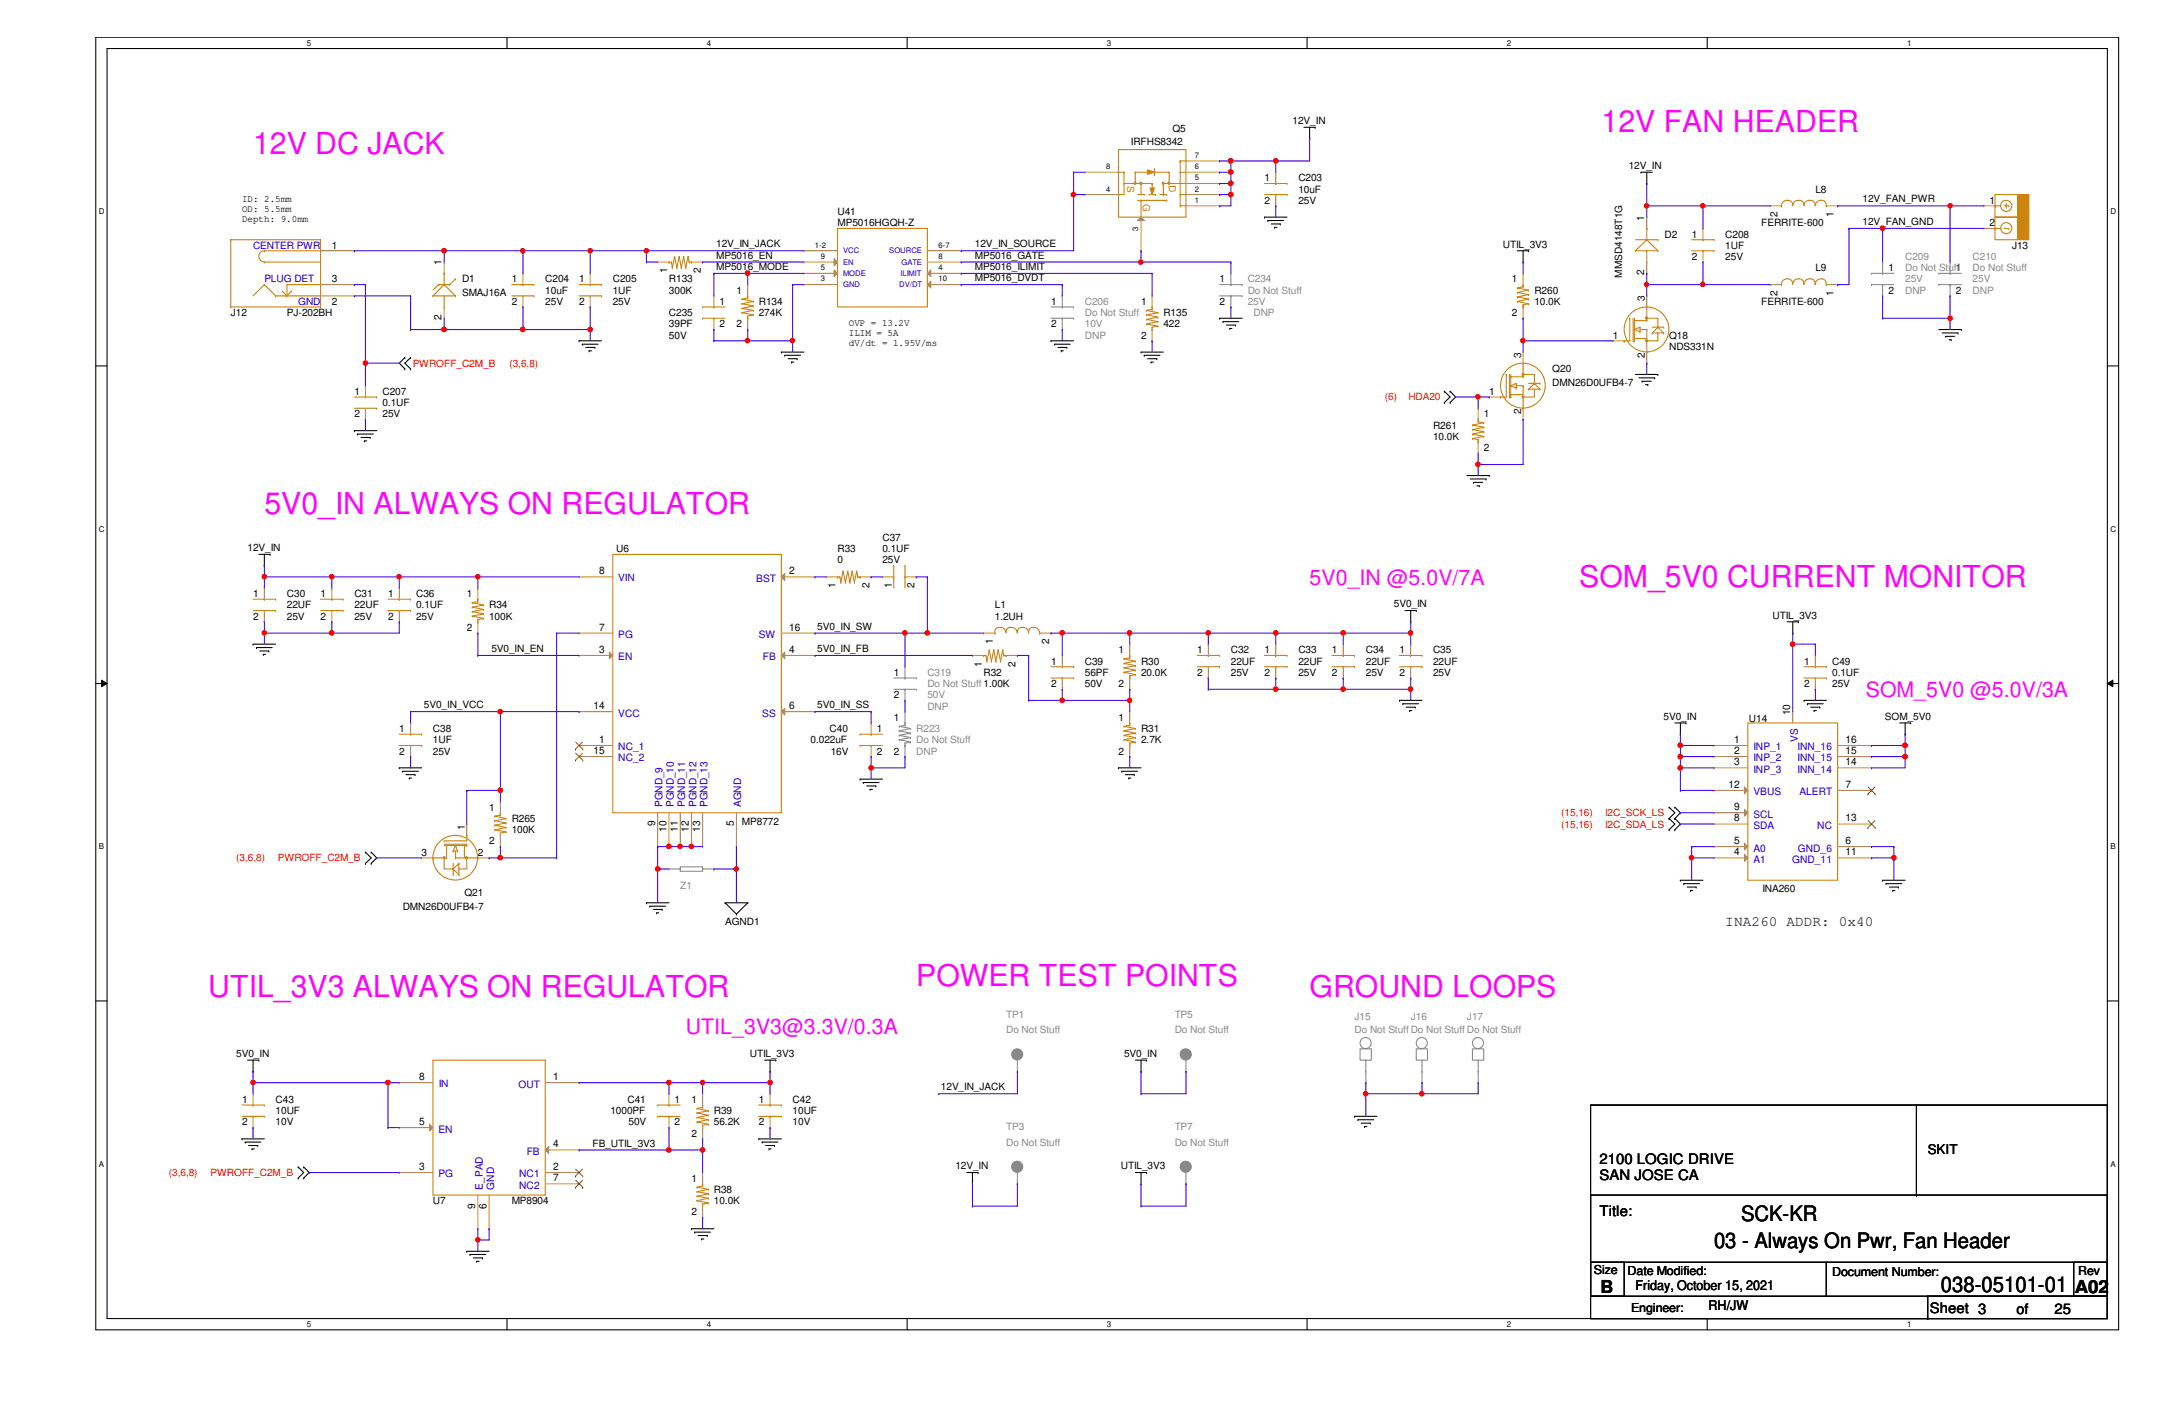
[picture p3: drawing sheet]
<svg xmlns="http://www.w3.org/2000/svg" width="432mm" height="279mm" viewBox="0 0 432 279" stroke-linecap="round" stroke-linejoin="round" font-family="sans-serif">
<defs><g id="words">
<g font-size="6" fill="#f0f">
<text x="318.6" y="26.2">12V FAN HEADER</text>
<text x="50.3" y="30.7">12V DC JACK</text>
<text x="52.6" y="102.2">5V0_IN ALWAYS ON REGULATOR</text>
<text x="314.1" y="116.7">SOM_5V0 CURRENT MONITOR</text>
<text x="182.2" y="196.1">POWER TEST POINTS</text>
<text x="41.4" y="198.3">UTIL_3V3 ALWAYS ON REGULATOR</text>
<text x="260.5" y="198.3">GROUND LOOPS</text>
</g>
<g font-size="4.2" fill="#f0f">
<text x="260.5" y="116.3">5V0_IN @5.0V/7A</text>
<text x="371.1" y="138.6">SOM_5V0 @5.0V/3A</text>
<text x="136.4" y="205.7">UTIL_3V3@3.3V/0.3A</text>
</g>
<g font-size="4.2">
<text x="346.3" y="242.8">SCK-KR</text>
<text x="340.9" y="248.2">03 - Always On Pwr, Fan Header</text>
<text x="386" y="256.9">038-05101-01</text>
</g>
<g font-size="3.6">
<text x="318.3" y="257">B</text>
<text x="412.7" y="257">A02</text>
</g>
<text font-size="2.9" fill="#400040" x="343.2" y="184.1">INA260 ADDR: 0x40</text>
<g font-size="2.9">
<text x="318.1" y="231.5">2100 LOGIC DRIVE</text>
<text x="318.1" y="234.7">SAN JOSE CA</text>
<text x="318.1" y="241.8">Title:</text>
<text x="383.8" y="261">Sheet 3</text>
<text x="401.1" y="261.2">of</text>
<text x="408.6" y="261.2">25</text>
</g>
<g font-size="2.7">
<text x="383.4" y="229.5">SKIT</text>
<text x="325.3" y="256.6">Friday, October 15, 2021</text>
<text x="339.8" y="260.6">RH/JW</text>
</g>
<g font-size="2.5">
<text x="317" y="253.3">Size</text>
<text x="323.7" y="253.5">Date Modified:</text>
<text x="364.4" y="253.7">Document Number:</text>
<text x="413.3" y="253.5">Rev</text>
<text x="324.4" y="260.9">Engineer:</text>
</g>
<g font-size="2">
<text x="224.9" y="28.9">IRFHS8342</text>
<text x="233.2" y="26.2">Q5</text>
<text x="257.1" y="24.7">12V_IN</text>
<text x="323.9" y="33.6">12V_IN</text>
<text x="48.1" y="40.3">ID: 2.5mm</text>
<text x="251.5" y="36.1">1</text>
<text x="251.5" y="40.5">2</text>
<text x="258.2" y="36.1">C203</text>
<text x="258.2" y="38.3">10uF</text>
<text x="258.2" y="40.5">25V</text>
<text x="361.1" y="38.3">L8</text>
<text x="370.5" y="40.3">12V_FAN_PWR</text>
<text x="395.7" y="40.5">1</text>
<text x="48.1" y="42.2">OD: 5.5mm</text>
<text x="48.1" y="44.2">Depth: 9.0mm</text>
<text x="166.6" y="45">MP5016HGQH-Z</text>
<text x="166.6" y="42.8">U41</text>
<text x="327" y="43.9" transform="rotate(-90 327 43.9)">1</text>
<text x="331.1" y="47.2">D2</text>
<text x="336.5" y="47.2">1</text>
<text x="343.2" y="47.2">C208</text>
<text x="350.3" y="45">FERRITE-600</text>
<text x="353.5" y="43.2" transform="rotate(-90 353.5 43.2)">2</text>
<text x="364.7" y="43.2" transform="rotate(-90 364.7 43.2)">1</text>
<text x="370.5" y="44.7">12V_FAN_GND</text>
<text x="395.7" y="45">2</text>
<text x="66" y="49.5">1</text>
<text x="87.8" y="52.8" transform="rotate(-90 87.8 52.8)">1</text>
<text x="142.5" y="51.4">MP5016_EN</text>
<text x="142.5" y="49.2">12V_IN_JACK</text>
<text x="142.5" y="53.7">MP5016_MODE</text>
<text x="193.9" y="51.4">MP5016_GATE</text>
<text x="193.9" y="49.2">12V_IN_SOURCE</text>
<text x="193.9" y="53.7">MP5016_ILIMIT</text>
<text x="298.9" y="49.2">UTIL_3V3</text>
<text x="336.5" y="51.7">2</text>
<text x="343.2" y="49.5">1UF</text>
<text x="343.2" y="51.7">25V</text>
<text x="361.1" y="53.9">L9</text>
<text x="375.6" y="53.9">1</text>
<text x="400.2" y="49.5">J13</text>
<text x="66" y="56.2">3</text>
<text x="91.9" y="56.2">D1</text>
<text x="91.9" y="58.8">SMAJ16A</text>
<text x="101.8" y="56.2">1</text>
<text x="108.5" y="56.2">C204</text>
<text x="108.5" y="58.4">10uF</text>
<text x="115.2" y="56.2">1</text>
<text x="121.9" y="56.2">C205</text>
<text x="121.9" y="58.4">1UF</text>
<text x="132.7" y="54.4" transform="rotate(-90 132.7 54.4)">1</text>
<text x="133.1" y="58.4">300K</text>
<text x="133.1" y="56.2">R133</text>
<text x="139.4" y="54.4" transform="rotate(-90 139.4 54.4)">2</text>
<text x="146.5" y="58.4">1</text>
<text x="193.9" y="55.9">MP5016_DVDT</text>
<text x="242.6" y="56.2">1</text>
<text x="300.7" y="56.2">1</text>
<text x="305.2" y="58.4">R260</text>
<text x="322.7" y="55.2" transform="rotate(-90 322.7 55.2)">MMSD4148T1G</text>
<text x="327" y="54.8" transform="rotate(-90 327 54.8)">2</text>
<text x="327.2" y="59.9" transform="rotate(-90 327.2 59.9)">3</text>
<text x="353.5" y="58.8" transform="rotate(-90 353.5 58.8)">2</text>
<text x="364.7" y="58.8" transform="rotate(-90 364.7 58.8)">1</text>
<text x="375.6" y="58.4">2</text>
<text x="389" y="58.4">2</text>
<text x="45.9" y="62.9">J12</text>
<text x="57.1" y="62.9">PJ-202BH</text>
<text x="66" y="60.7">2</text>
<text x="87.8" y="63.7" transform="rotate(-90 87.8 63.7)">2</text>
<text x="101.8" y="60.7">2</text>
<text x="108.5" y="60.7">25V</text>
<text x="115.2" y="60.7">2</text>
<text x="121.9" y="60.7">25V</text>
<text x="133.1" y="62.9">C235</text>
<text x="133.1" y="65.1">39PF</text>
<text x="143.1" y="60.7">1</text>
<text x="143.1" y="65.1">2</text>
<text x="146.5" y="65.1">2</text>
<text x="150.9" y="62.9">274K</text>
<text x="150.9" y="60.7">R134</text>
<text x="168.8" y="64.9">OVP = 13.2V</text>
<text x="209" y="60.7">1</text>
<text x="209" y="65.1">2</text>
<text x="226.9" y="60.7">1</text>
<text x="231.4" y="65.1">422</text>
<text x="231.4" y="62.9">R135</text>
<text x="242.6" y="60.7">2</text>
<text x="300.7" y="62.9">2</text>
<text x="305.2" y="60.7">10.0K</text>
<text x="350.3" y="60.7">FERRITE-600</text>
<text x="133.1" y="67.4">50V</text>
<text x="168.8" y="66.8">ILIM = 5A</text>
<text x="168.8" y="68.8">dV/dt = 1.95V/ms</text>
<text x="226.9" y="67.4">2</text>
<text x="302.6" y="71.1" transform="rotate(-90 302.6 71.1)">3</text>
<text x="320.8" y="67.4">1</text>
<text x="327.2" y="71.1" transform="rotate(-90 327.2 71.1)">2</text>
<text x="332" y="67.4">Q18</text>
<text x="332" y="69.6">NDS331N</text>
<text x="308.7" y="74">Q20</text>
<text x="308.7" y="76.8">DMN26D0UFB4-7</text>
<text x="70.5" y="78.5">1</text>
<text x="70.5" y="83">2</text>
<text x="76.1" y="78.5">C207</text>
<text x="76.1" y="80.8">0.1UF</text>
<text x="76.1" y="83">25V</text>
<text x="295.1" y="83">1</text>
<text x="296.2" y="78.5">1</text>
<text x="302.6" y="82.3" transform="rotate(-90 302.6 82.3)">2</text>
<text x="285" y="87.5">10.0K</text>
<text x="285" y="85.2">R261</text>
<text x="295.1" y="89.7">2</text>
<text x="175.5" y="107.6">C37</text>
<text x="49.2" y="109.6">12V_IN</text>
<text x="122.6" y="109.8">U6</text>
<text x="166.6" y="112.1">0</text>
<text x="166.6" y="109.8">R33</text>
<text x="175.5" y="109.8">0.1UF</text>
<text x="175.5" y="112.1">25V</text>
<text x="50.3" y="118.7">1</text>
<text x="57.1" y="118.7">C30</text>
<text x="63.8" y="118.7">1</text>
<text x="70.5" y="118.7">C31</text>
<text x="77.2" y="118.7">1</text>
<text x="82.8" y="118.7">C36</text>
<text x="92.8" y="118.7">1</text>
<text x="119.2" y="114.2">8</text>
<text x="157" y="114.2">2</text>
<text x="166.2" y="116.9" transform="rotate(-90 166.2 116.9)">1</text>
<text x="172.9" y="116.9" transform="rotate(-90 172.9 116.9)">2</text>
<text x="177.4" y="116.9" transform="rotate(-90 177.4 116.9)">1</text>
<text x="181.9" y="116.9" transform="rotate(-90 181.9 116.9)">2</text>
<text x="50.3" y="123.2">2</text>
<text x="57.1" y="121">22UF</text>
<text x="57.1" y="123.2">25V</text>
<text x="63.8" y="123.2">2</text>
<text x="70.5" y="121">22UF</text>
<text x="70.5" y="123.2">25V</text>
<text x="77.2" y="123.2">2</text>
<text x="82.8" y="121">0.1UF</text>
<text x="82.8" y="123.2">25V</text>
<text x="92.8" y="125.5">2</text>
<text x="97.3" y="123.2">100K</text>
<text x="97.3" y="121">R34</text>
<text x="119.2" y="125.4">7</text>
<text x="157" y="125.4">16</text>
<text x="162.6" y="125.2">5V0_IN_SW</text>
<text x="197.9" y="121">L1</text>
<text x="197.9" y="123.2">1.2UH</text>
<text x="277.2" y="120.8">5V0_IN</text>
<text x="352.6" y="123">UTIL_3V3</text>
<text x="97.7" y="129.7">5V0_IN_EN</text>
<text x="119.2" y="129.8">3</text>
<text x="157" y="129.8">4</text>
<text x="162.6" y="129.7">5V0_IN_FB</text>
<text x="197.5" y="128.1" transform="rotate(-90 197.5 128.1)">1</text>
<text x="208.7" y="128.1" transform="rotate(-90 208.7 128.1)">2</text>
<text x="222.5" y="129.9">1</text>
<text x="238.1" y="129.9">1</text>
<text x="244.8" y="129.9">C32</text>
<text x="251.5" y="129.9">1</text>
<text x="258.2" y="129.9">C33</text>
<text x="264.9" y="129.9">1</text>
<text x="271.7" y="129.9">C34</text>
<text x="278.3" y="129.9">1</text>
<text x="285" y="129.9">C35</text>
<text x="177.8" y="134.4">1</text>
<text x="195.3" y="132.6" transform="rotate(-90 195.3 132.6)">1</text>
<text x="195.6" y="134.4">R32</text>
<text x="202" y="132.6" transform="rotate(-90 202 132.6)">2</text>
<text x="209" y="132.2">1</text>
<text x="209" y="136.7">2</text>
<text x="215.8" y="132.2">C39</text>
<text x="215.8" y="134.4">56PF</text>
<text x="215.8" y="136.7">50V</text>
<text x="222.5" y="136.7">2</text>
<text x="226.9" y="134.4">20.0K</text>
<text x="226.9" y="132.2">R30</text>
<text x="238.1" y="134.4">2</text>
<text x="244.8" y="132.2">22UF</text>
<text x="244.8" y="134.4">25V</text>
<text x="251.5" y="134.4">2</text>
<text x="258.2" y="132.2">22UF</text>
<text x="258.2" y="134.4">25V</text>
<text x="264.9" y="134.4">2</text>
<text x="271.7" y="132.2">22UF</text>
<text x="271.7" y="134.4">25V</text>
<text x="278.3" y="134.4">2</text>
<text x="285" y="132.2">22UF</text>
<text x="285" y="134.4">25V</text>
<text x="358.8" y="132.2">1</text>
<text x="358.8" y="136.7">2</text>
<text x="364.4" y="132.2">C49</text>
<text x="364.4" y="134.4">0.1UF</text>
<text x="364.4" y="136.7">25V</text>
<text x="84.3" y="140.8">5V0_IN_VCC</text>
<text x="118" y="141">14</text>
<text x="157" y="141">6</text>
<text x="162.6" y="140.8">5V0_IN_SS</text>
<text x="177.8" y="138.9">2</text>
<text x="177.8" y="143.3">1</text>
<text x="222.5" y="143.3">1</text>
<text x="330.9" y="143.1">5V0_IN</text>
<text x="347.9" y="143.6">U14</text>
<text x="356.1" y="142.2" transform="rotate(-90 356.1 142.2)">10</text>
<text x="374.9" y="143.1">SOM_5V0</text>
<text x="79.4" y="145.6">1</text>
<text x="86.1" y="145.6">C38</text>
<text x="86.1" y="147.8">1UF</text>
<text x="118" y="149.9">15</text>
<text x="119.2" y="147.7">1</text>
<text x="161.2" y="147.8">0.022uF</text>
<text x="165" y="145.6">C40</text>
<text x="174.4" y="145.6">1</text>
<text x="226.9" y="147.8">2.7K</text>
<text x="226.9" y="145.6">R31</text>
<text x="344.9" y="147.7">1</text>
<text x="344.9" y="149.9">2</text>
<text x="367.1" y="149.9">15</text>
<text x="367.1" y="147.7">16</text>
<text x="79.4" y="150.1">2</text>
<text x="86.1" y="150.1">25V</text>
<text x="165.2" y="150.1">16V</text>
<text x="174.4" y="150.1">2</text>
<text x="177.8" y="150.1">2</text>
<text x="222.5" y="150.1">2</text>
<text x="344.9" y="152.2">3</text>
<text x="367.1" y="152.2">14</text>
<text x="97.3" y="161.2">1</text>
<text x="343.8" y="156.7">12</text>
<text x="344.9" y="161.1">9</text>
<text x="367.1" y="156.7">7</text>
<text x="92.5" y="165" transform="rotate(-90 92.5 165)">1</text>
<text x="97.3" y="167.9">2</text>
<text x="101.8" y="165.7">100K</text>
<text x="101.8" y="163.4">R265</text>
<text x="130.3" y="164.3" transform="rotate(-90 130.3 164.3)">9</text>
<text x="132.5" y="165.4" transform="rotate(-90 132.5 165.4)">10</text>
<text x="134.8" y="165.4" transform="rotate(-90 134.8 165.4)">11</text>
<text x="137" y="165.4" transform="rotate(-90 137 165.4)">12</text>
<text x="139.2" y="165.4" transform="rotate(-90 139.2 165.4)">13</text>
<text x="146" y="164.3" transform="rotate(-90 146 164.3)">5</text>
<text x="147.6" y="164.1">MP8772</text>
<text x="344.9" y="167.9">5</text>
<text x="344.9" y="163.4">8</text>
<text x="367.1" y="167.9">6</text>
<text x="367.1" y="163.4">13</text>
<text x="83.9" y="170.2">3</text>
<text x="95" y="170.2">2</text>
<text x="344.9" y="170.1">4</text>
<text x="367.1" y="170.1">11</text>
<text x="92.4" y="178.2">Q21</text>
<text x="350.5" y="177.3">INA260</text>
<text x="80.1" y="180.9">DMN26D0UFB4-7</text>
<text x="144.2" y="184">AGND1</text>
<text x="47" y="210.2">5V0_IN</text>
<text x="83.4" y="214.8">8</text>
<text x="110" y="214.8">1</text>
<text x="149.1" y="210.2">UTIL_3V3</text>
<text x="223.6" y="210.2">5V0_IN</text>
<text x="48.1" y="219.3">1</text>
<text x="54.8" y="219.3">C43</text>
<text x="54.8" y="221.6">10UF</text>
<text x="121.4" y="221.6">1000PF</text>
<text x="124.8" y="219.3">C41</text>
<text x="134.2" y="219.3">1</text>
<text x="137.5" y="219.3">1</text>
<text x="142" y="221.6">R39</text>
<text x="150.9" y="219.3">1</text>
<text x="157.6" y="219.3">C42</text>
<text x="157.6" y="221.6">10UF</text>
<text x="187.2" y="216.8">12V_IN_JACK</text>
<text x="48.1" y="223.8">2</text>
<text x="54.8" y="223.8">10V</text>
<text x="83.4" y="223.7">5</text>
<text x="125" y="223.8">50V</text>
<text x="134.2" y="223.8">2</text>
<text x="137.5" y="226.1">2</text>
<text x="142" y="223.8">56.2K</text>
<text x="150.9" y="223.8">2</text>
<text x="157.6" y="223.8">10V</text>
<text x="83.4" y="232.7">3</text>
<text x="110" y="228.2">4</text>
<text x="110" y="232.7">2</text>
<text x="117.9" y="228">FB_UTIL_3V3</text>
<text x="190" y="232.5">12V_IN</text>
<text x="222.9" y="232.5">UTIL_3V3</text>
<text x="86.1" y="239.5">U7</text>
<text x="101.8" y="239.5">MP8904</text>
<text x="110" y="234.9">7</text>
<text x="137.5" y="235">1</text>
<text x="142" y="239.5">10.0K</text>
<text x="142" y="237.2">R38</text>
<text x="94.5" y="240.3" transform="rotate(-90 94.5 240.3)">9</text>
<text x="96.8" y="240.3" transform="rotate(-90 96.8 240.3)">6</text>
<text x="137.5" y="241.7">2</text>
</g>
<g font-size="2" fill="#cc8006">
<text x="224.2" y="36.9" transform="rotate(90 224.2 36.9)">S</text>
<text x="227.3" y="40.5" transform="rotate(90 227.3 40.5)">G</text>
<text x="232.5" y="36.7" transform="rotate(90 232.5 36.7)">D</text>
</g>
<g font-size="2" fill="#00c">
<text x="50.3" y="49.5">CENTER PWR</text>
<text x="52.6" y="56.2">PLUG DET</text>
<text x="59.3" y="60.7">GND</text>
<text x="123" y="115.6">VIN</text>
<text x="150.4" y="115.7">BST</text>
<text x="123" y="131.3">EN</text>
<text x="123" y="126.9">PG</text>
<text x="150.9" y="126.9">SW</text>
<text x="151.7" y="131.3">FB</text>
<text x="123" y="142.5">VCC</text>
<text x="151.6" y="142.5">SS</text>
<text x="123" y="149.2">NC_1</text>
<text x="348.7" y="149.2">INP_1</text>
<text x="357.5" y="149.2">INN_16</text>
<text x="357.5" y="147.6" transform="rotate(-90 357.5 147.6)">VS</text>
<text x="123" y="151.4">NC_2</text>
<text x="348.7" y="151.4">INP_2</text>
<text x="348.7" y="153.7">INP_3</text>
<text x="357.5" y="153.7">INN_14</text>
<text x="357.5" y="151.4">INN_15</text>
<text x="131.8" y="160.5" transform="rotate(-90 131.8 160.5)">PGND_9</text>
<text x="134" y="160.5" transform="rotate(-90 134 160.5)">PGND_10</text>
<text x="136.3" y="160.5" transform="rotate(-90 136.3 160.5)">PGND_11</text>
<text x="138.5" y="160.5" transform="rotate(-90 138.5 160.5)">PGND_12</text>
<text x="140.7" y="160.5" transform="rotate(-90 140.7 160.5)">PGND_13</text>
<text x="147.4" y="160.5" transform="rotate(-90 147.4 160.5)">AGND</text>
<text x="348.7" y="158.2">VBUS</text>
<text x="357.9" y="158.2">ALERT</text>
<text x="348.7" y="164.8">SDA</text>
<text x="348.7" y="162.6">SCL</text>
<text x="361.4" y="164.8">NC</text>
<text x="348.7" y="171.6">A1</text>
<text x="348.7" y="169.3">A0</text>
<text x="356.4" y="171.6">GND_11</text>
<text x="357.6" y="169.3">GND_6</text>
<text x="87.2" y="216.2">IN</text>
<text x="103.1" y="216.3">OUT</text>
<text x="87.2" y="225.2">EN</text>
<text x="104.8" y="229.7">FB</text>
<text x="87.2" y="234.1">PG</text>
<text x="96" y="236.6" transform="rotate(-90 96 236.6)">E_PAD</text>
<text x="98.3" y="236.6" transform="rotate(-90 98.3 236.6)">GND</text>
<text x="103.3" y="234.1">NC1</text>
<text x="103.3" y="236.4">NC2</text>
</g>
<g font-size="2" fill="#878787">
<text x="378.9" y="51.7">C209</text>
<text x="378.9" y="53.9">Do Not Stuff1</text>
<text x="392.3" y="51.7">C210</text>
<text x="392.3" y="53.9">Do Not Stuff</text>
<text x="248.2" y="56.2">C234</text>
<text x="248.2" y="58.4">Do Not Stuff</text>
<text x="378.9" y="56.2">25V</text>
<text x="378.9" y="58.4">DNP</text>
<text x="392.3" y="56.2">25V</text>
<text x="392.3" y="58.4">DNP</text>
<text x="215.8" y="60.7">C206</text>
<text x="215.8" y="62.9">Do Not Stuff</text>
<text x="215.8" y="65.1">10V</text>
<text x="248.2" y="60.7">25V</text>
<text x="249.3" y="62.9">DNP</text>
<text x="215.8" y="67.4">DNP</text>
<text x="184.4" y="134.4">C319</text>
<text x="184.4" y="136.7">Do Not Stuff 1.00K</text>
<text x="184.4" y="138.9">50V</text>
<text x="184.4" y="141.1">DNP</text>
<text x="182.2" y="147.8">Do Not Stuff</text>
<text x="182.2" y="145.6">R223</text>
<text x="182.2" y="150.1">DNP</text>
<text x="135.3" y="176.9">Z1</text>
<text x="200.1" y="202.4">TP1</text>
<text x="233.6" y="202.4">TP5</text>
<text x="269.4" y="202.8">J15</text>
<text x="280.6" y="202.8">J16</text>
<text x="291.8" y="202.8">J17</text>
<text x="200.1" y="205.5">Do Not Stuff</text>
<text x="233.6" y="205.5">Do Not Stuff</text>
<text x="269.4" y="205.5">Do Not Stuff Do Not Stuff Do Not Stuff</text>
<text x="200.1" y="224.7">TP3</text>
<text x="200.1" y="227.8">Do Not Stuff</text>
<text x="233.6" y="224.7">TP7</text>
<text x="233.6" y="227.8">Do Not Stuff</text>
</g>
<g font-size="2" fill="#f00">
<text x="82.1" y="72.9">PWROFF_C2M_B</text>
<text x="101.3" y="72.9">(3,6,8)</text>
<text x="275.4" y="79.6">(6)</text>
<text x="280.1" y="79.6">HDA20</text>
<text x="310.5" y="162.3">(15,16)</text>
<text x="310.5" y="164.6">(15,16)</text>
<text x="319.2" y="162.3">I2C_SCK_LS</text>
<text x="319.2" y="164.6">I2C_SDA_LS</text>
<text x="47" y="171.3">(3,6,8)</text>
<text x="55.3" y="171.3">PWROFF_C2M_B</text>
<text x="33.6" y="233.9">(3,6,8)</text>
<text x="41.9" y="233.9">PWROFF_C2M_B</text>
</g>
<g font-size="1.6">
<text x="61" y="9.1">5</text>
<text x="140.6" y="9.1">4</text>
<text x="220.2" y="9.1">3</text>
<text x="299.7" y="9.1">2</text>
<text x="379.3" y="9.1">1</text>
<text x="19.6" y="42.6">D</text>
<text x="419.7" y="42.6">D</text>
<text x="19.6" y="105.7">C</text>
<text x="419.7" y="105.7">C</text>
<text x="19.6" y="168.9">B</text>
<text x="419.7" y="168.9">B</text>
<text x="19.6" y="232">A</text>
<text x="419.7" y="232">A</text>
<text x="61" y="263.9">5</text>
<text x="140.6" y="263.9">4</text>
<text x="220.2" y="263.9">3</text>
<text x="299.7" y="263.9">2</text>
<text x="379.3" y="263.9">1</text>
</g>
<g font-size="1.5">
<text x="220" y="33.6">8</text>
<text x="237.7" y="35.9">5</text>
<text x="237.7" y="33.6">6</text>
<text x="237.7" y="31.4">7</text>
<text x="220" y="38.1">4</text>
<text x="237.7" y="40.3">1</text>
<text x="237.7" y="38.1">2</text>
<text x="226.4" y="45.8" transform="rotate(-90 226.4 45.8)">3</text>
<text x="162.1" y="49.3">1-2</text>
<text x="163.2" y="51.5">9</text>
<text x="163.2" y="53.7">5</text>
<text x="186.7" y="51.5">8</text>
<text x="186.7" y="53.7">4</text>
<text x="186.7" y="49.3">6-7</text>
<text x="163.2" y="56">3</text>
<text x="186.7" y="56">10</text>
</g>
<g font-size="1.5" fill="#00c">
<text x="167.7" y="52.6">EN</text>
<text x="167.7" y="50.4">VCC</text>
<text x="176.9" y="50.4">SOURCE</text>
<text x="179.3" y="52.6">GATE</text>
<text x="167.7" y="54.9">MODE</text>
<text x="167.7" y="57.1">GND</text>
<text x="178.9" y="57.1">DV/DT</text>
<text x="179.1" y="54.9">ILIMIT</text>
</g>
</g></defs>
<path d="M19.1 7.4h402.3v257.1h-402.3zM21.3 9.7h397.8v252.5h-397.8z" fill="none" stroke="#000" stroke-width=".21"/>
<g fill="#fff">
<path d="M61 7.7h.9v1.7h-.9z"/>
<path d="M61 262.5h.9v1.7h-.9z"/>
</g>
<path d="M100.8 7.4v2.3M100.8 262.2v2.3" fill="none" stroke="#000" stroke-width=".21"/>
<g fill="#fff">
<path d="M140.6 7.7h.9v1.7h-.9z"/>
<path d="M140.6 262.5h.9v1.7h-.9z"/>
</g>
<path d="M180.4 7.4v2.3M180.4 262.2v2.3" fill="none" stroke="#000" stroke-width=".21"/>
<g fill="#fff">
<path d="M220.2 7.7h.9v1.7h-.9z"/>
<path d="M220.2 262.5h.9v1.7h-.9z"/>
</g>
<path d="M260 7.4v2.3M260 262.2v2.3" fill="none" stroke="#000" stroke-width=".21"/>
<g fill="#fff">
<path d="M299.7 7.7h.9v1.7h-.9z"/>
<path d="M299.7 262.5h.9v1.7h-.9z"/>
</g>
<path d="M339.6 7.4v2.3M339.6 262.2v2.3" fill="none" stroke="#000" stroke-width=".21"/>
<g fill="#fff">
<path d="M379.3 7.7h.9v1.7h-.9z"/>
<path d="M379.3 262.5h.9v1.7h-.9z"/>
<path d="M19.6 41.2h1.2v1.8h-1.2z"/>
<path d="M419.7 41.2h1.2v1.8h-1.2z"/>
<path d="M19.6 104.3h1.2v1.8h-1.2z"/>
<path d="M419.7 104.3h1.2v1.8h-1.2z"/>
</g>
<path d="M19.1 72.8h2.2M419.1 72.8h2.3" fill="none" stroke="#000" stroke-width=".21"/>
<g fill="#fff">
<path d="M19.6 167.5h1.1v1.7h-1.1z"/>
<path d="M419.7 167.5h1.1v1.7h-1.1z"/>
</g>
<path d="M19.1 135.9h2.2M419.1 135.9h2.3" fill="none" stroke="#000" stroke-width=".21"/>
<path d="M20.2 135.3l1.1 .6-1.1 .7zM419.1 135.9l1.1-.6v1.3z" fill="#000"/>
<path d="M20.2 135.3l1.1 .6-1.1 .7zM419.1 135.9l1.1-.6v1.3z" fill="none" stroke="#000" stroke-width=".2"/>
<g fill="#fff">
<path d="M19.6 230.6h1.1v1.8h-1.1z"/>
<path d="M419.7 230.6h1.1v1.8h-1.1z"/>
</g>
<g fill="none" stroke="#000" stroke-width=".21">
<path d="M259.3 25.3h2.3M260.5 27.5h.1M260.5 25.3v2.2M261.6 25.3h.1M326.4 34.2h.1M326.4 34.2h2.2M327.5 36.5h.1M327.5 34.2v2.3M251.5 43.2h.1M251.5 43.2h4.5M252.2 43.9h.1M252.2 43.9h3.1"/>
<path d="M252.9 44.5h1.7M253.5 45.2h.1M253.5 45.2h.5M254.6 44.5h.1M301.8 49.9h2.2M302.9 52.1h.1M302.9 49.9v2.2M304 49.9h.1M80.5 71.1h.1M80.5 73.4h.1M80.5 71.1l-1.1 1.1 1.1 1.2M81.7 73.4h.1"/>
<path d="M81.7 71.1h.1M81.7 71.1l-1.2 1.1 1.2 1.2M115.2 67.8h.1M115.2 67.8h4.4M115.8 68.5h.1M115.8 68.5h3.2M116.5 69.1h1.8M117.2 69.8h.1M117.2 69.8h.4M118.3 69.1h.1M155.4 70h.1M155.4 70h4.5"/>
<path d="M156.1 70.7h.1M156.1 70.7h3.1M156.8 71.3h1.7M157.4 72h.1M157.4 72h.5M158.5 71.3h.1M209 67.8h.1M209 67.8h4.5M209.7 68.5h.1M209.7 68.5h3.2M210.4 69.1h1.8M211.1 69.8h.1"/>
<path d="M211.1 69.8h.4M212.2 69.1h.1M226.9 70h.1M226.9 70h4.5M227.6 70.7h.1M227.6 70.7h3.1M228.3 71.3h1.8M228.9 72h.1M228.9 72h.5M230.1 71.3h.1M242.6 63.3h.1M242.6 63.3h4.5"/>
<path d="M243.2 64h.1M243.2 64h3.2M243.9 64.6h1.8M244.6 65.3h.1M244.6 65.3h.4M245.7 64.6h.1M287.3 77.8h.1M287.3 77.8l1.1 1.2-1.1 1.1M288.4 77.8h.1M288.4 77.8l1.1 1.2-1.1 1.1M325.3 74.5h4.4M326 75.1h3.1"/>
<path d="M326.6 75.8h.1M326.6 75.8h1.8M327.3 76.5h.4M327.7 76.5h.1M329.1 75.1h.1M329.7 74.5h.1M385.6 65.5h4.5M386.3 66.2h3.1M387 66.9h.1M387 66.9h1.7M387.6 67.6h.5M388.1 67.6h.1"/>
<path d="M389.4 66.2h.1M390.1 65.5h.1M70.5 85.6h.1M70.5 85.6h4.4M71.1 86.3h.1M71.1 86.3h3.2M71.8 87h1.8M72.5 87.7h.1M72.5 87.7h.4M73.6 87h.1M287.3 80.1h.1M288.4 80.1h.1"/>
<path d="M291.8 94.6h4.4M292.4 95.2h3.2M293.1 95.9h.1M293.1 95.9h1.8M293.8 96.6h.4M294.2 96.6h.1M295.6 95.2h.1M296.2 94.6h.1M51.5 110.2h2.2M52.6 112.5h.1M52.6 110.2v2.3M53.7 110.2h.1"/>
<path d="M50.3 128.1h.1M50.3 128.1h4.5M51 128.8h.1M51 128.8h3.1M51.7 129.5h1.8M52.4 130.1h.1M52.4 130.1h.4M53.5 129.5h.1M278.3 139.3h.1M278.3 139.3h4.5M279 140h.1M279 140h3.2"/>
<path d="M279.4 121.4h2.3M280.6 123.7h.1M280.6 121.4v2.3M281.7 121.4h.1M355.5 123.7h2.2M356.6 125.9h.1M356.6 123.7v2.2M357.7 123.7h.1M358.8 139.3h.1M358.8 139.3h4.5M359.5 140h.1M359.5 140h3.1"/>
<path d="M79.4 152.7h.1M79.4 152.7h4.5M80.1 153.4h.1M80.1 153.4h3.1M80.7 154.1h1.9M81.4 154.7h.1M81.4 154.7h.5M82.6 154.1h.1M171.1 154.9h.1M171.1 154.9h4.4M171.7 155.6h.1M171.7 155.6h3.1"/>
<path d="M172.4 156.3h1.8M173.1 157h.1M173.1 157h.4M174.2 156.3h.1M222.5 152.7h.1M222.5 152.7h4.4M223.1 153.4h.1M223.1 153.4h3.2M223.8 154.1h1.8M224.5 154.7h.1M224.5 154.7h.4M225.6 154.1h.1"/>
<path d="M279.7 140.6h1.8M280.4 141.3h.1M280.4 141.3h.4M281.5 140.6h.1M333.1 143.8h2.2M334.2 146h.1M334.2 143.8v2.2M335.3 143.8h.1M360.1 140.6h1.9M360.8 141.3h.1M360.8 141.3h.5M362 140.6h.1"/>
<path d="M377.8 143.8h2.2M378.9 146h.1M378.9 143.8v2.2M380 143.8h.1M72.7 171.7h.1M72.7 169.5h.1M72.7 169.5l1.1 1.1-1.1 1.1M73.8 169.5h.1M73.8 171.7h.1M73.8 169.5l1.1 1.1-1.1 1.1M128.6 179.5h.1M128.6 179.5h4.5"/>
<path d="M144.2 179.5h.1M144.2 179.5h4.5M144.2 179.5l2.3 2.3M148.7 179.5h.1M148.7 179.5l-2.2 2.3M332 162.8h.1M332 160.5h.1M332 165h.1M332 160.5l1.1 1.1-1.1 1.2M332 162.8l1.1 1.1-1.1 1.1M333.1 160.5h.1M333.1 162.8h.1"/>
<path d="M333.1 165h.1M333.1 160.5l1.1 1.1-1.1 1.2M333.1 162.8l1.1 1.1-1.1 1.1M334.2 175h.1M334.2 175h4.5M334.9 175.7h.1M334.9 175.7h3.1M335.6 176.4h1.8M336.3 177.1h.1M336.3 177.1h.4M337.4 176.4h.1M374.4 175h.1"/>
<path d="M374.4 175h4.5M375.1 175.7h.1M375.1 175.7h3.1M375.8 176.4h1.8M376.5 177.1h.1M376.5 177.1h.4M377.6 176.4h.1M19.1 199.1h2.2M129.2 180.2h.1M129.2 180.2h3.2M129.9 180.8h1.8M130.6 181.5h.1"/>
<path d="M130.6 181.5h.4M131.7 180.8h.1M146.5 181.8h.1M419.1 199.1h2.3M49.2 210.8h2.3M50.3 213.1h.1M50.3 210.8v2.3M51.5 210.8h.1M152.1 210.8h2.2M153.2 213.1h.1M153.2 210.8v2.3M154.3 210.8h.1"/>
<path d="M225.8 210.8h2.2M226.9 213.1h.1M226.9 210.8v2.3M228 210.8h.1M316.4 219.8h102.7v42.4h-102.7zM381.2 219.8v17.9M48.1 226.5h.1M48.1 226.5h4.5M48.8 227.1h.1M48.8 227.1h3.1M49.4 227.8h1.9M50.1 228.5h.1"/>
<path d="M50.1 228.5h.5M51.3 227.8h.1M59.3 234.3h.1M59.3 232.1h.1M59.3 232.1l1.1 1.1-1.1 1.1M60.4 232.1h.1M60.4 234.3h.1M60.4 232.1l1.1 1.1-1.1 1.1M150.9 226.5h.1M150.9 226.5h4.5M151.6 227.1h.1M151.6 227.1h3.1"/>
<path d="M152.3 227.8h1.8M153 228.5h.1M153 228.5h.4M154.1 227.8h.1M192.3 233.2h2.2M193.4 235.4h.1M193.4 233.2v2.2M194.5 233.2h.1M225.8 233.2h2.2M226.9 235.4h.1M226.9 233.2v2.2M228 233.2h.1"/>
<path d="M269.4 222h.1M269.4 222h4.5M270.1 222.7h.1M270.1 222.7h3.1M270.7 223.4h1.8M271.4 224h.1M271.4 224h.5M272.5 223.4h.1M316.4 237.7h102.7v13.3h-102.7zM381.2 237.7h.1M92.8 248.8h.1M92.8 248.8h4.5"/>
<path d="M93.5 249.5h.1M93.5 249.5h3.1M94.1 250.1h1.9M94.8 250.8h.1M94.8 250.8h.5M96 250.1h.1M137.5 244.3h.1M137.5 244.3h4.5M138.2 245h.1M138.2 245h3.1M138.9 245.7h1.8M139.5 246.4h.1"/>
<path d="M139.5 246.4h.5M140.7 245.7h.1M316.4 251h46.9v6.8h-46.9zM316.4 251h6.6v6.8h-6.6zM363.3 251h55.8v6.8h-55.8zM383.4 257.8h35.7v4.4h-35.7zM412.5 251h6.6v6.8h-6.6zM316.4 262.2h67M383.4 262.2h.1"/>
</g>
<g fill="none" stroke="#878787" stroke-width=".21">
<path d="M385.6 56.6h.1M385.6 54.4h.1M385.6 56.6h4.5M385.6 54.4h4.5M387.9 56.6h.1M387.9 54.4h.1M387.9 52.1h.1M387.9 58.8h.1M387.9 52.1v2.3M387.9 56.6v2.2M292.9 208.6h2.2v2.2h-2.2zM294 213.1h.1"/>
<path d="M294 210.8h.1M294 215.3h.1M294 210.8v4.5"/>
<circle cx="294" cy="207.4" r="1.1"/>
</g>
<g fill="none" stroke="#cc8006" stroke-width=".21">
<path d="M301.8 59.9h.1M301.8 59.1h.1M301.8 58.2h.1M301.8 57.3h.1M301.8 57.3l2.2 .4M301.8 59.9l2.2 .5M301.8 59.1l2.2 .4M301.8 58.2l2.2 .4M302.9 56.6h.1M302.9 57h.1M302.9 56.6v.4M302.9 57l-1.1 .3"/>
<path d="M304 57.7h.1M304 59.5h.1M304 58.6h.1M304 59.5l-2.2 .4M304 58.6l-2.2 .5M304 57.7l-2.2 .5M354.3 40.9h.1M356.5 40.9a1.07 1.07 0 0 0-.8-1 1.07 1.07 0 0 0-1.2 .4l-.2 .6M358.7 40.9a1.08 1.08 0 0 0-1.1-1.1 1.08 1.08 0 0 0-1 1.1M361 40.9a1.08 1.08 0 0 0-1.1-1.1 1.08 1.08 0 0 0-1.1 1.1M363.2 40.9a1.06 1.06 0 0 0-1.1-1.1 1.06 1.06 0 0 0-1 1.1M363.3 40.9h.1"/>
<path d="M302.9 61h.1M302.9 60.6h.1M302.9 60.6v.4M304 60.4h.1M304 60.4l-1.1 .2M86.1 170.6h.1M86.1 170.6h2.7M88.2 170.4h.3v.3h-.3zM88.3 170.6h.1M88.3 167.2h.1M88.3 170.6v2.2h1.8M88.3 168.1h4.5"/>
<path d="M88.3 167.9h4.5M88.8 170.6h.1M88.8 168.1h.1M88.8 168.1v2.5M90.1 172.8h.1M90.1 173.9h.1M90.1 169.2h.1M90.1 171.7v2.2M90.1 172.8l1.2 1.1M90.1 169.2h.9M90.6 170.6h.1M90.6 168.1h.1"/>
<path d="M90.6 170.6h4.4M90.6 169.2v1.4M90.6 168.1l.4 1.1M90.6 168.1l-.5 1.1M91 169.2h.1M91.3 172.8h.1M91.3 173.9h.1M91.3 171.7h.1M91.3 171.7v2.2M91.3 171.7l-1.2 1.1M92.4 168.1h.1M92.4 168.1v2.5"/>
<path d="M92.6 170.4h.3v.3h-.3zM92.8 166.1h.1M92.8 170.6h.1M92.8 168.1h.1M92.8 167.9h.1M92.8 166.1v1.1h-4.5M92.8 170.6v2.2h-1.5M95 170.6h.1"/>
<circle cx="90.6" cy="170.6" r="4.4"/>
</g>
<g fill="none" stroke="#a84" stroke-width=".21">
<path d="M302.9 54.4h.1M302.9 54.4v2.2M352.1 40.9h.1M352.1 40.9h2.2M363.3 40.9h2.2M365.5 40.9h.1M302.9 63.3h.1M302.9 61v2.3M83.9 170.6h.1M83.9 170.6h2.2M92.8 163.9h.1M92.8 163.9v2.2"/>
<path d="M95 170.6h2.3M97.3 170.6h.1"/>
</g>
<circle cx="202.3" cy="232" r="1.1" fill="#878787"/>
<g fill="none" stroke="#878787" stroke-width=".21">
<path d="M211.3 58.8h.1M211.3 58.8v2.2M372.2 56.6h.1M372.2 54.4h.1M372.2 56.6h4.5M372.2 54.4h4.5M374.4 56.6h.1M374.4 54.4h.1M374.4 52.1h.1M374.4 58.8h.1M374.4 52.1v2.3M374.4 56.6v2.2"/>
<path d="M209 63.3h4.5M209 61h4.5M211.3 63.3h.1M211.3 61h.1M211.3 65.5h.1M211.3 63.3v2.2M213.5 63.3h.1M213.5 61h.1M202.4 235.4h.1M202.4 233.2v2.2"/>
<circle cx="202.3" cy="232" r="1.1"/>
</g>
<g fill="none" stroke="#cc8006" stroke-width=".21">
<path d="M323 67.8h.1M324.1 63.3h.1M324.1 63.3v4.5h-1.1M324.8 67.8h.1M324.8 63.3v4.5M325.1 67.3h.1M325.1 63.8h.1M325.1 67.8h.1M325.1 65.5h.1M325.1 67.3h2.4M325.1 63.8h2.4M325.1 63.3v4.5"/>
<path d="M325.1 65.5l1.1 .5M326.2 66h.1M326.2 65.1h.1M326.2 65.5h1.3M326.2 65.1v.9M326.2 65.1l-1.1 .4M327.3 67.6h.3v.3h-.3zM327.3 63.1h.3v.3h-.3zM327.5 70h.1M327.5 61h.1M327.5 67.8h.1M327.5 63.3h.1"/>
<path d="M327.5 63.8h.1M327.5 65.5h.1M327.5 63.3h2.2v1.8M327.5 61v2.8M327.5 65.5v4.5M328.6 66.2h.1M328.6 65.1h2.3M328.6 66.2h2.3M329.7 65.1h.1M329.7 66.2h.1M329.7 66.2v1.6h-2.2M329.7 65.1l1.2 1.1"/>
<path d="M329.7 65.1l-1.1 1.1M330.9 65.1h.1M330.9 66.2h.1M121.9 110.2h33.5v51.4h-33.5zM264.9 132.6h4.5M264.9 130.3h4.5M267.2 132.6h.1M267.2 130.3h.1M269.4 132.6h.1M269.4 130.3h.1M358.8 134.8h4.5M358.8 132.6h4.5"/>
<path d="M361.1 134.8h.1M361.1 132.6h.1M363.3 134.8h.1M363.3 132.6h.1M138.6 238.8h.1M138.6 237.9h.1M138.6 237h.1M138.6 236.1h.1M138.6 236.1l2.3 .4M138.6 238.8l2.3 .4M138.6 237.9l2.3 .4M138.6 237l2.3 .4"/>
<path d="M139.7 235.4h.1M139.7 239.9h.1M139.7 239.4h.1M139.7 235.8h.1M139.7 235.4v.4M139.7 239.4v.5M139.7 235.8l-1.1 .3M140.9 236.5h.1M140.9 239.2h.1M140.9 238.3h.1M140.9 237.4h.1M140.9 239.2l-1.2 .2"/>
<path d="M140.9 238.3l-2.3 .5M140.9 237.4l-2.3 .5M140.9 236.5l-2.3 .5"/>
<circle cx="327.5" cy="65.5" r="4.5"/>
</g>
<g fill="none" stroke="#a84" stroke-width=".21">
<path d="M327.5 58.8h.1M327.5 58.8v2.2M320.8 67.8h.1M320.8 67.8h2.2M327.5 72.2h.1M327.5 70v2.2M115.2 114.7h.1M115.2 114.7h6.7M267.2 128.1h.1M267.2 134.8h.1M267.2 128.1v2.2M267.2 132.6v2.2"/>
<path d="M361.1 130.3h.1M361.1 137.1h.1M361.1 130.3v2.3M361.1 134.8v2.3M139.7 233.2h.1M139.7 233.2v2.2M139.7 239.9v2.2M139.7 242.1h.1"/>
</g>
<path d="M121.2 129.7l.7 .6-.7 .7z" fill="#a84"/>
<path d="M115.2 130.3h.1M115.2 130.3h6.7M121.2 129.7l.7 .6-.7 .7z" fill="none" stroke="#a84" stroke-width=".21"/>
<path d="M156.1 140.8v1.4l-.7-.7z" fill="#a84"/>
<path d="M115.2 141.5h.1M115.2 141.5h6.7M155.4 141.5h6.7M156.1 140.8v1.4l-.7-.7zM162.1 141.5h.1M130.8 168.4h.1M130.8 161.6v6.8M146.5 168.4h.1M146.5 161.6v6.8" fill="none" stroke="#a84" stroke-width=".21"/>
<path d="M156.1 129.7v1.3l-.7-.7z" fill="#a84"/>
<path d="M155.4 130.3h6.7M156.1 129.7v1.3l-.7-.7zM162.1 130.3h.1" fill="none" stroke="#a84" stroke-width=".21"/>
<path d="M156.1 114v1.4l-.7-.7z" fill="#a84"/>
<g fill="none" stroke="#a84" stroke-width=".21">
<path d="M155.4 114.7h6.7M156.1 114v1.4l-.7-.7zM162.1 114.7h.1M115.2 125.9h.1M115.2 125.9h6.7M155.4 125.9h6.7M162.1 125.9h.1M115.2 148.3h.1M115.2 150.5h.1M115.2 148.3h6.7M115.2 150.5h6.7M133.1 168.4h.1"/>
<path d="M133.1 161.6v6.8M135.3 168.4h.1M135.3 161.6v6.8M137.5 168.4h.1M137.5 161.6v6.8M139.7 168.4h.1M139.7 161.6v6.8"/>
</g>
<path d="M114.5 149h.1M114.5 151.2h.1M114.5 147.6l1.4 1.4M114.5 149.8l1.4 1.4M115.9 147.6l-1.4 1.4M115.9 149.8l-1.4 1.4M115.9 149h.1M115.9 151.2h.1" fill="none" stroke="#804000" stroke-width=".2"/>
<path d="M166.6 45.4h17.8v15.6h-17.8z" fill="none" stroke="#cc8006" stroke-width=".21"/>
<path d="M165.9 51.4l.7 .7-.7 .7z" fill="#a84"/>
<path d="M159.9 52.1h.1M159.9 52.1h6.7M165.9 51.4l.7 .7-.7 .7z" fill="none" stroke="#a84" stroke-width=".21"/>
<path d="M184.4 56.6l.7-.7v1.4z" fill="#a84"/>
<path d="M184.4 56.6l.7-.7v1.4zM184.4 56.6h6.8M191.2 56.6h.1" fill="none" stroke="#a84" stroke-width=".21"/>
<path d="M165.9 53.7l.7 .7-.7 .6z" fill="#a84"/>
<path d="M159.9 54.4h.1M159.9 54.4h6.7M165.9 53.7l.7 .7-.7 .6zM184.4 52.1h6.8M191.2 52.1h.1" fill="none" stroke="#a84" stroke-width=".21"/>
<path d="M184.4 54.4l.7-.7v1.3z" fill="#a84"/>
<g fill="none" stroke="#a84" stroke-width=".21">
<path d="M104 54.4h.1M104 54.4v2.2M104 58.8v2.2M142 58.8h.1M142 58.8v2.2M159.9 56.6h.1M159.9 49.9h.1M159.9 56.6h6.7M159.9 49.9h6.7M184.4 54.4l.7-.7v1.3zM184.4 54.4h6.8M184.4 49.9h6.8"/>
<path d="M191.2 54.4h.1M191.2 49.9h.1M327.5 43.2h.1M327.5 54.4h.1M327.5 43.2v2.2M327.5 52.1v2.3M104 61h.1M142 65.5h.1M142 63.3v2.2M193.4 130.3h.1M193.4 130.3h2.2M200.1 130.3h2.3"/>
<path d="M202.4 130.3h.1M224.7 128.1h.1M224.7 137.1h.1M224.7 128.1v2.2M224.7 134.8v2.3"/>
</g>
<path d="M177.8 137.1h4.4M177.8 134.8h4.4M180 137.1h.1M180 134.8h.1M180 132.6h.1M180 139.3h.1M180 132.6v2.2M180 137.1v2.2M182.2 137.1h.1M182.2 134.8h.1" fill="none" stroke="#878787" stroke-width=".21"/>
<g fill="none" stroke="#cc8006" stroke-width=".21">
<path d="M222.5 29.8h13.4v13.4h-13.4zM222.5 38.7h.1M222.5 34.2h.1M222.5 34.2h1.1M223.6 36.5h.1M223.6 34.2h.1M223.6 34.2v4.5h-1.1M223.6 36.5h5.6M225.8 34.2h.1M225.8 34.2h2.7M225.8 34.2v2.3M226.3 38.7h1.3"/>
<path d="M226.3 39.8h5.8M226.9 39.8h.1M226.9 36.5h.1M226.9 36.5v2.2M226.9 39.8v3.4M227.6 38.7h.1M228.5 38.7h1.3M229.2 36.5h.1M229.2 36.5v1.1M229.6 34.2h.1M229.6 33.6h.1M229.6 34.2h2.9"/>
<path d="M229.6 33.6v1.3M229.8 38.7h.1M230.7 38.7h1.4M231.4 36.5h.1M231.4 38.7h.1M231.4 36.5h4.5M231.4 36.5v2.2M232.1 39.8h.1M232.1 38.7h.1M232.5 34.2h.1M232.5 34.2v2.3M234.7 38.7h.1"/>
<path d="M234.7 34.2h.1M234.7 32h.1M234.7 38.7h1.2M234.7 34.2h1.2M234.7 32v8.9M234.7 32h1.2M101.8 58.8h4.4M101.8 56.6h4.4M104 58.8h.1M104 56.6h.1M106.2 58.8h.1M106.2 56.6h.1"/>
<path d="M234.7 40.9h.1M234.7 40.9h1.2M325.3 49.9h.1M325.3 47.7h4.4M325.3 49.9h4.4M327.5 45.4h.1M327.5 52.1h.1M327.5 49.9h.1M327.5 47.7h.1M327.5 45.4v2.3M327.5 49.9v2.2M327.5 47.7l2.2 2.2"/>
<path d="M327.5 47.7l-2.2 2.2M329.7 47.7h.1M329.7 49.9h.1M139.7 63.3h.1M139.7 61h.1M139.7 63.3h4.5M139.7 61h4.5M142 63.3h.1M142 61h.1M195.6 130.3h.1M195.6 130.3h.5M196.1 130.3h.1"/>
<path d="M196.1 130.3l.2 1.2M196.3 131.5h.1M196.8 129.2h.1M196.8 129.2l-.5 2.3M196.8 129.2l.4 2.3M197.2 131.5h.1M197.7 129.2h.1M197.7 129.2l.4 2.3M197.7 129.2l-.5 2.3M198.1 131.5h.1M198.5 129.2h.1M198.5 129.2l.5 2.3"/>
<path d="M198.5 129.2l-.4 2.3M199 131.5h.1M199.4 129.2h.1M199.4 129.2l.2 1.1M199.4 129.2l-.4 2.3M199.6 130.3h.1M199.6 130.3h.5M200.1 130.3h.1M223.6 133.7h.1M223.6 132.8h.1M223.6 131.9h.1M223.6 131h.1"/>
<path d="M223.6 131l2.2 .5M223.6 133.7l2.2 .5M223.6 132.8l2.2 .5M223.6 131.9l2.2 .5M224.7 130.3h.1M224.7 134.8h.1M224.7 134.4h.1M224.7 130.8h.1M224.7 130.3v.5M224.7 134.4v.4M224.7 130.8l-1.1 .2M225.8 131.5h.1"/>
<path d="M225.8 134.2h.1M225.8 133.3h.1M225.8 132.4h.1M225.8 134.2l-1.1 .2M225.8 133.3l-2.2 .4M225.8 132.4l-2.2 .4M225.8 131.5l-2.2 .4"/>
</g>
<path d="M232.3 36.3h.3v.3h-.3z" fill-rule="evenodd" fill="#cc8006"/>
<path d="M232.3 36.3h.3v.3h-.3z" fill="none" stroke="#cc8006" stroke-width=".21"/>
<path d="M231.2 36.3h.3v.3h-.3z" fill-rule="evenodd" fill="#cc8006"/>
<path d="M231.2 36.3h.3v.3h-.3z" fill="none" stroke="#cc8006" stroke-width=".21"/>
<path d="M226.8 36.3h.2v.3h-.2z" fill-rule="evenodd" fill="#cc8006"/>
<path d="M226.8 36.3h.2v.3h-.2z" fill="none" stroke="#cc8006" stroke-width=".21"/>
<path d="M225.6 36.3h.3v.3h-.3z" fill-rule="evenodd" fill="#cc8006"/>
<path d="M225.6 36.3h.3v.3h-.3z" fill="none" stroke="#cc8006" stroke-width=".21"/>
<path d="M228.7 37.4h.9l-.4 1.3z" fill="#cc8006"/>
<path d="M228.7 37.4h.9l-.4 1.3z" fill="none" stroke="#cc8006" stroke-width=".21"/>
<path d="M228.3 33.8l1.3 .4-1.3 .5z" fill="#cc8006"/>
<path d="M228.3 33.8l1.3 .4-1.3 .5z" fill="none" stroke="#cc8006" stroke-width=".21"/>
<path d="M215.8 34.2h.1M215.8 38.7h.1M215.8 34.2h6.7M215.8 38.7h6.7" fill="none" stroke="#a84" stroke-width=".21"/>
<path d="M226.3 43.9l.6-.7 .7 .7z" fill="#a84"/>
<g fill="none" stroke="#a84" stroke-width=".21">
<path d="M235.9 38.7h6.7M235.9 36.5h6.7M235.9 34.2h6.7M235.9 32h6.7M242.6 38.7h.1M242.6 36.5h.1M242.6 34.2h.1M242.6 32h.1M226.3 43.9l.6-.7 .7 .7zM226.9 49.9h.1M226.9 43.2v6.7M235.9 40.9h6.7"/>
<path d="M242.6 40.9h.1M164.3 114.7h.1M164.3 114.7h2.3M171.1 114.7h2.2M173.3 114.7h.1"/>
</g>
<g fill="none" stroke="#cc8006" stroke-width=".21">
<path d="M166.6 114.7h.1M166.6 114.7h.4M167 114.7h.1M167 114.7l.3 1.1M167.3 115.8h.1M167.7 113.6h.1M167.7 113.6l-.4 2.2M167.7 113.6l.4 2.2M168.1 115.8h.1M168.6 113.6h.1M168.6 113.6l.4 2.2M168.6 113.6l-.5 2.2"/>
<path d="M169 115.8h.1M169.5 113.6h.1M169.5 113.6l.4 2.2M169.5 113.6l-.5 2.2M169.9 115.8h.1M170.4 113.6h.1M170.4 113.6l.2 1.1M170.4 113.6l-.5 2.2M170.6 114.7h.1M170.6 114.7h.5M171.1 114.7h.1"/>
</g>
<circle cx="202.3" cy="209.7" r="1.1" fill="#878787"/>
<g fill="none" stroke="#878787" stroke-width=".21">
<path d="M202.4 213.1h.1M202.4 210.8v2.3"/>
<circle cx="202.3" cy="209.7" r="1.1"/>
</g>
<g fill="none" stroke="#cc8006" stroke-width=".21">
<path d="M70.5 79h4.4M72.7 79h.1M74.9 79h.1M70.5 81.2h4.4M72.7 81.2h.1M74.9 81.2h.1M50.3 119.2h4.5M52.6 119.2h.1M54.8 119.2h.1M50.3 121.4h4.5M52.6 121.4h.1M54.8 121.4h.1"/>
<path d="M278.3 132.6h4.5M278.3 130.3h4.5M280.6 132.6h.1M280.6 130.3h.1M282.8 132.6h.1M282.8 130.3h.1M48.1 219.8h4.5M50.3 219.8h.1M52.6 219.8h.1M48.1 222h4.5M50.3 222h.1M52.6 222h.1"/>
</g>
<g fill="none" stroke="#a84" stroke-width=".21">
<path d="M72.7 76.7h.1M72.7 76.7v2.3M72.7 83.4h.1M72.7 81.2v2.2M52.6 116.9h.1M52.6 116.9v2.3M52.6 123.7h.1M52.6 121.4v2.3M280.6 128.1h.1M280.6 134.8h.1M280.6 128.1v2.2M280.6 132.6v2.2"/>
<path d="M50.3 217.5h.1M50.3 217.5v2.3M50.3 224.2h.1M50.3 222v2.2"/>
</g>
<circle cx="235.8" cy="232" r="1.1" fill="#878787"/>
<g fill="none" stroke="#878787" stroke-width=".21">
<path d="M235.9 235.4h.1M235.9 233.2v2.2"/>
<circle cx="235.8" cy="232" r="1.1"/>
</g>
<path d="M86.1 210.8h22.4v26.9h-22.4z" fill="none" stroke="#cc8006" stroke-width=".21"/>
<path d="M79.4 215.3h.1M79.4 215.3h6.7" fill="none" stroke="#a84" stroke-width=".21"/>
<path d="M85.4 223.6l.7 .6-.7 .7z" fill="#a84"/>
<path d="M79.4 224.2h.1M79.4 224.2h6.7M85.4 223.6l.7 .6-.7 .7zM97.3 237.7v6.6M97.3 244.3h.1" fill="none" stroke="#a84" stroke-width=".21"/>
<path d="M108.5 228.7l.6-.7v1.4z" fill="#a84"/>
<g fill="none" stroke="#a84" stroke-width=".21">
<path d="M63.8 56.6h6.7M63.8 49.9h6.7M63.8 58.8h6.7M70.5 49.9h.1M70.5 58.8h.1M70.5 56.6h.1M88.3 52.1h.1M88.3 52.1v2.3M117.4 54.4h.1M117.4 54.4v2.2M117.4 58.8v2.2M148.7 56.6h.1"/>
<path d="M148.7 56.6v2.2M352.1 56.6h.1M352.1 56.6h2.2M363.3 56.6h2.2M365.5 56.6h.1M88.3 63.3h.1M88.3 61v2.3M117.4 61h.1M148.7 65.5h.1M148.7 63.3v2.2M294 81.2h.1M294 90.1h.1"/>
<path d="M294 81.2v2.2M294 87.9v2.2M66 116.9h.1M66 116.9v2.3M79.4 116.9h.1M79.4 116.9v2.3M175.5 114.7h.1M175.5 114.7h2.3M180 114.7h2.2M182.2 114.7h.1M66 123.7h.1M66 121.4v2.3"/>
<path d="M79.4 123.7h.1M79.4 121.4v2.3M195.6 125.9h.1M195.6 125.9h2.3M206.8 125.9h2.2M209 125.9h.1M211.3 130.3h.1M211.3 137.1h.1M211.3 130.3v2.3M211.3 134.8v2.3M240.3 128.1h.1M240.3 134.8h.1"/>
<path d="M240.3 128.1v2.2M240.3 132.6v2.2M81.7 143.8h.1M81.7 150.5h.1M81.7 143.8v2.2M81.7 148.3v2.2M99.5 159.4h.1M99.5 159.4v2.2M224.7 141.5h.1M224.7 150.5h.1M224.7 141.5v2.3M224.7 148.3v2.2"/>
<path d="M340.9 148.3h.1M340.9 150.5h.1M340.9 152.7h.1M340.9 148.3h6.7M340.9 150.5h6.7M340.9 152.7h6.7M99.5 168.4h.1M99.5 166.1v2.3M108.5 215.3h6.7M115.2 215.3h.1M133.1 217.5h.1M133.1 217.5v2.3"/>
<path d="M153.2 217.5h.1M153.2 217.5v2.3M79.4 233.2h.1M79.4 233.2h6.7M95 237.7v6.6M108.5 228.7l.6-.7v1.4zM108.5 228.7h6.7M108.5 233.2h6.7M108.5 235.4h6.7M115.2 228.7h.1M115.2 233.2h.1M115.2 235.4h.1"/>
<path d="M133.1 224.2h.1M133.1 222v2.2M153.2 224.2h.1M153.2 222v2.2M95 244.3h.1"/>
</g>
<path d="M114.5 233.9h.1M114.5 236.1h.1M114.5 232.5l1.4 1.4M114.5 234.7l1.4 1.4M115.9 232.5l-1.4 1.4M115.9 234.7l-1.4 1.4M115.9 233.9h.1M115.9 236.1h.1" fill="none" stroke="#804000" stroke-width=".2"/>
<g fill="none" stroke="#cc8006" stroke-width=".21">
<path d="M45.9 47.7h.1M45.9 47.7v13.3M45.9 47.7h17.9M52.6 49.9h.1M52.6 52.1h.1M52.6 49.9a1.1 1.1 0 0 0-1.1 1.1 1.1 1.1 0 0 0 1.1 1.1M52.6 56.6h.1M52.6 49.9h11.2M52.6 52.1h11.2M52.6 56.6l-2.3 2.2M52.6 56.6l2.2 2.2M54.8 58.8h.1"/>
<path d="M54.8 58.8h9M56.2 57.9h.1M56.2 57.9l.9 .9M57.1 58.8h.1M58 57.9h.1M58 57.9l-.9 .9M63.8 56.6h.1M63.8 47.7h.1M63.8 56.6h-6.7v2.2M63.8 47.7v13.3M86.1 58.8h.1M86.1 58.8h4.5"/>
<path d="M87.2 56.6h.1M87.2 56.6h2.3M87.2 56.6l-1.1 1.1M88.3 54.4h.1M88.3 58.8h.1M88.3 56.6h.1M88.3 54.4v2.2M88.3 58.8v2.2M88.3 56.6l2.3 2.2M88.3 56.6l-2.2 2.2M89.5 56.6h.1M90.6 55.5h.1"/>
<path d="M90.6 58.8h.1M90.6 55.5l-1.1 1.1M115.2 58.8h4.4M115.2 56.6h4.4M117.4 58.8h.1M117.4 56.6h.1M119.6 58.8h.1M119.6 56.6h.1M147.6 59.5h.1M147.6 59.5l2.2 .4M148.7 58.8h.1M148.7 59.3h.1"/>
<path d="M148.7 58.8v.5M148.7 59.3l-1.1 .2M149.8 59.9h.1M149.8 59.9l-2.2 .5M354.3 56.6h.1M356.5 56.6a1.08 1.08 0 0 0-.9-1.1 1.08 1.08 0 0 0-1.2 .7l-.1 .4M358.7 56.6a1.08 1.08 0 0 0-1-1.2 1.08 1.08 0 0 0-1.1 1.2M361 56.6a1.08 1.08 0 0 0-1.1-1.2 1.08 1.08 0 0 0-1.1 1.2M363.2 56.6a1.06 1.06 0 0 0-1.1-1.1 1.06 1.06 0 0 0-1 1.1M363.3 56.6h.1M45.9 61h.1M45.9 61h17.9"/>
<path d="M63.8 61h.1M88.3 61h.1M147.6 62.2h.1M147.6 61.3h.1M147.6 60.4h.1M147.6 62.2l2.2 .4M147.6 61.3l2.2 .4M147.6 60.4l2.2 .4M148.7 63.3h.1M148.7 62.9h.1M148.7 62.9v.4M149.8 62.6h.1"/>
<path d="M149.8 61.7h.1M149.8 60.8h.1M149.8 62.6l-1.1 .3M149.8 61.7l-2.2 .5M149.8 60.8l-2.2 .5M292.9 84.5h.1M292.9 87.2h.1M292.9 86.3h.1M292.9 85.4h.1M292.9 87.2l1.1 .2M292.9 86.3l2.2 .5M292.9 85.4l2.2 .5"/>
<path d="M292.9 84.5l2.2 .5M294 83.4h.1M294 87.9h.1M294 87.4h.1M294 83.9h.1M294 83.4v.5M294 87.4v.5M294 83.9l1.1 .2M295.1 86.8h.1M295.1 85.9h.1M295.1 85h.1M295.1 84.1h.1"/>
<path d="M295.1 84.1l-2.2 .4M295.1 86.8l-2.2 .4M295.1 85.9l-2.2 .4M295.1 85l-2.2 .4M63.8 119.2h4.4M66 119.2h.1M68.2 119.2h.1M77.2 119.2h4.5M79.4 119.2h.1M81.7 119.2h.1M177.8 114.7h.1M177.8 112.5h.1"/>
<path d="M177.8 112.5v4.4M180 114.7h.1M180 112.5h.1M180 112.5v4.4M63.8 121.4h4.4M66 121.4h.1M68.2 121.4h.1M77.2 121.4h4.5M79.4 121.4h.1M81.7 121.4h.1M197.9 125.9h.1M199 124.8a.92 .92 0 0 0-1.1 1.1"/>
<path d="M199 124.8a1.21 1.21 0 0 1 1.1 1.1 .91 .91 0 0 1 1.1-1.1M201.2 124.8a1.09 1.09 0 0 1 1.1 1.1M203.4 124.8a.91 .91 0 0 0-1 1.1M203.5 124.8a1.09 1.09 0 0 1 1.1 1.1M205.7 124.8a.91 .91 0 0 0-1.1 1.1M205.7 124.8a1.08 1.08 0 0 1 1.1 1.1M206.8 125.9h.1M209 132.6h4.5M209 134.8h4.5M211.3 134.8h.1M211.3 132.6h.1M213.5 134.8h.1"/>
<path d="M213.5 132.6h.1M238.1 132.6h4.5M238.1 130.3h4.5M240.3 132.6h.1M240.3 130.3h.1M242.6 132.6h.1M242.6 130.3h.1M79.4 148.3h4.5M79.4 146h4.5M81.7 148.3h.1M81.7 146h.1M83.9 148.3h.1"/>
<path d="M83.9 146h.1M223.6 147.1h.1M223.6 146.2h.1M223.6 145.3h.1M223.6 144.4h.1M223.6 144.4l2.2 .5M223.6 147.1l2.2 .5M223.6 146.2l2.2 .5M223.6 145.3l2.2 .5M224.7 143.8h.1M224.7 148.3h.1M224.7 147.8h.1"/>
<path d="M224.7 144.2h.1M224.7 143.8v.4M224.7 147.8v.5M224.7 144.2l-1.1 .2M225.8 144.9h.1M225.8 147.6h.1M225.8 146.7h.1M225.8 145.8h.1M225.8 147.6l-1.1 .2M225.8 146.7l-2.2 .4M225.8 145.8l-2.2 .4M225.8 144.9l-2.2 .4"/>
<path d="M347.6 143.8h17.9v31.2h-17.9zM98.4 165h.1M98.4 164.1h.1M98.4 163.2h.1M98.4 162.3h.1M98.4 162.3l2.2 .5M98.4 165l2.2 .4M98.4 164.1l2.2 .4M98.4 163.2l2.2 .5M99.5 161.6h.1M99.5 166.1h.1M99.5 165.6h.1"/>
<path d="M99.5 162.1h.1M99.5 161.6v.5M99.5 165.6v.5M99.5 162.1l-1.1 .2M100.6 162.8h.1M100.6 165.4h.1M100.6 164.5h.1M100.6 163.7h.1M100.6 165.4l-1.1 .2M100.6 164.5l-2.2 .5M100.6 163.7l-2.2 .4M100.6 162.8l-2.2 .4"/>
<path d="M130.8 219.8h.1M130.8 219.8h4.5M133.1 219.8h.1M150.9 219.8h4.5M153.2 219.8h.1M155.4 219.8h.1M130.8 222h.1M130.8 222h4.5M133.1 222h.1M150.9 222h4.5M153.2 222h.1M155.4 222h.1"/>
</g>
<g fill="none" stroke="#878787" stroke-width=".21">
<path d="M242.6 58.8h4.5M242.6 56.6h4.5M244.8 58.8h.1M244.8 56.6h.1M244.8 54.4h.1M244.8 54.4v2.2M244.8 58.8v2.2M247.1 58.8h.1M247.1 56.6h.1M244.8 61h.1M178.9 147.1h.1M178.9 146.2h.1"/>
<path d="M178.9 145.3h.1M178.9 144.4h.1M178.9 144.4l2.2 .5M178.9 147.1l2.2 .5M178.9 146.2l2.2 .5M178.9 145.3l2.2 .5M180 143.8h.1M180 148.3h.1M180 147.8h.1M180 144.2h.1M180 141.5h.1M180 150.5h.1"/>
<path d="M180 141.5v2.7M180 147.8v2.7M180 144.2l-1.1 .2M181.1 144.9h.1M181.1 147.6h.1M181.1 146.7h.1M181.1 145.8h.1M181.1 147.6l-1.1 .2M181.1 146.7l-2.2 .4M181.1 145.8l-2.2 .4M181.1 144.9l-2.2 .4M270.5 208.6h2.3v2.2h-2.3z"/>
<path d="M271.7 213.1h.1M271.7 210.8h.1M271.7 215.3h.1M271.7 210.8v4.5"/>
<circle cx="271.6" cy="207.4" r="1.1"/>
</g>
<path d="M347 169.9l.6 .7-.6 .7z" fill="#a84"/>
<path d="M340.9 170.6h.1M340.9 170.6h6.7M347 169.9l.6 .7-.6 .7z" fill="none" stroke="#a84" stroke-width=".21"/>
<path d="M347 167.7l.6 .7-.6 .6z" fill="#a84"/>
<path d="M365.5 157.2h6.7M372.2 157.2h.1M340.9 168.4h.1M340.9 163.9h.1M340.9 168.4h6.7M340.9 163.9h6.7M347 167.7l.6 .7-.6 .6zM365.5 168.4h6.7M372.2 168.4h.1" fill="none" stroke="#a84" stroke-width=".21"/>
<path d="M371.5 157.9h.1M371.6 156.5l1.4 1.4M372.9 156.5l-1.4 1.4M373 157.9h.1" fill="none" stroke="#804000" stroke-width=".2"/>
<path d="M347 161l.6 .6-.6 .7z" fill="#a84"/>
<path d="M356.6 141.5h.1M356.6 141.5v2.3M340.9 161.6h.1M340.9 161.6h6.7M347 161l.6 .6-.6 .7zM365.5 170.6h6.7M372.2 170.6h.1" fill="none" stroke="#a84" stroke-width=".21"/>
<path d="M347 156.5l.6 .7-.6 .7z" fill="#a84"/>
<g fill="none" stroke="#a84" stroke-width=".21">
<path d="M253.7 34.2h.1M253.7 34.2v2.3M253.7 38.7v2.2M229.2 58.8h.1M229.2 58.8v2.2M253.7 40.9h.1M338.7 45.4h.1M338.7 52.1h.1M338.7 45.4v2.3M338.7 49.9v2.2M229.2 67.8h.1M229.2 65.5v2.3"/>
<path d="M296.2 79h.1M296.2 79h2.3M302.9 70h.1M302.9 70v2.2M302.9 83.4h.1M302.9 81.2v2.2M95 116.9h.1M95 116.9v2.3M95 125.9h.1M95 123.7v2.2M253.7 128.1h.1M253.7 134.8h.1"/>
<path d="M253.7 128.1v2.2M253.7 132.6v2.2M173.3 143.8h.1M173.3 150.5h.1M173.3 143.8v2.2M173.3 148.3v2.2M340.9 157.2h.1M340.9 157.2h6.7M347 156.5l.6 .7-.6 .7zM365.5 152.7h6.7M365.5 150.5h6.7M365.5 148.3h6.7"/>
<path d="M372.2 152.7h.1M372.2 150.5h.1M372.2 148.3h.1M365.5 163.9h6.7M372.2 163.9h.1M139.7 217.5h.1M139.7 217.5v2.3M139.7 226.5h.1M139.7 224.2v2.3"/>
</g>
<path d="M371.5 164.6h.1M371.6 163.2l1.4 1.4M372.9 163.2l-1.4 1.4M373 164.6h.1" fill="none" stroke="#804000" stroke-width=".2"/>
<g fill="none" stroke="#cc8006" stroke-width=".21">
<path d="M251.5 38.7h4.5M251.5 36.5h4.5M253.7 38.7h.1M253.7 36.5h.1M256 38.7h.1M256 36.5h.1M336.5 49.9h4.4M336.5 47.7h4.4M338.7 49.9h.1M338.7 47.7h.1M340.9 49.9h.1M340.9 47.7h.1"/>
<path d="M228 64.4h.1M228 63.5h.1M228 62.6h.1M228 61.7h.1M228 61.7l2.3 .5M228 64.4l2.3 .5M228 63.5l2.3 .5M228 62.6l2.3 .5M229.2 61h.1M229.2 65.5h.1M229.2 65.1h.1M229.2 61.5h.1"/>
<path d="M229.2 61v.5M229.2 65.1v.4M229.2 61.5l-1.2 .2M230.3 62.2h.1M230.3 64.9h.1M230.3 64h.1M230.3 63.1h.1M230.3 64.9l-1.1 .2M230.3 64l-2.3 .4M230.3 63.1l-2.3 .4M230.3 62.2l-2.3 .4M298.5 79h.1"/>
<path d="M299.6 74.5h.1M299.6 74.5v4.5h-1.1M300.2 79h.1M300.2 74.5v4.5M300.5 78.5h.1M300.5 74.9h.1M300.5 79h.1M300.5 76.7h.1M300.5 78.5h2.4M300.5 74.9h2.4M300.5 74.5v4.5M300.5 76.7l1.1 .5"/>
<path d="M301.6 77.2h.1M301.6 76.2h.1M301.6 76.7h1.3M301.6 76.2v1M301.6 76.2l-1.1 .5M302.8 78.8h.2v.2h-.2zM302.8 74.3h.2v.3h-.2zM302.9 72.2h.1M302.9 79h.1M302.9 74.5h.1M302.9 74.9h.1M302.9 76.7h.1"/>
<path d="M302.9 74.5h2.3v1.7M302.9 72.2v2.7M302.9 76.7v4.5M304 77.4h.1M304 76.2h2.3M304 77.4h2.3M305.2 76.2h.1M305.2 77.4h.1M305.2 77.4v1.6h-2.3M305.2 76.2l1.1 1.2M305.2 76.2l-1.2 1.2M306.3 76.2h.1"/>
<path d="M306.3 77.4h.1M302.9 81.2h.1M93.9 119.8h.1M93.9 119.8l2.3 .5M95 119.2h.1M95 119.6h.1M95 119.2v.4M95 119.6l-1.1 .2M93.9 122.5h.1M93.9 121.6h.1M93.9 120.7h.1M93.9 122.5l2.3 .5"/>
<path d="M93.9 121.6l2.3 .5M93.9 120.7l2.3 .5M95 123.7h.1M95 123.2h.1M95 123.2v.5M96.2 120.3h.1M96.2 123h.1M96.2 122.1h.1M96.2 121.2h.1M96.2 123l-1.2 .2M96.2 122.1l-2.3 .4M96.2 121.2l-2.3 .4"/>
<path d="M96.2 120.3l-2.3 .4M251.5 132.6h4.5M251.5 130.3h4.5M253.7 132.6h.1M253.7 130.3h.1M256 132.6h.1M256 130.3h.1M171.1 148.3h.1M171.1 146h.1M171.1 148.3h4.4M171.1 146h4.4M173.3 148.3h.1"/>
<path d="M173.3 146h.1M139.7 219.8h.1M139.7 219.8v.4M138.6 223.1h.1M138.6 222.2h.1M138.6 221.3h.1M138.6 220.4h.1M138.6 220.4l2.3 .5M138.6 223.1l2.3 .5M138.6 222.2l2.3 .5M138.6 221.3l2.3 .5M139.7 224.2h.1"/>
<path d="M139.7 223.8h.1M139.7 220.2h.1M139.7 223.8v.4M139.7 220.2l-1.1 .2M140.9 220.9h.1M140.9 223.6h.1M140.9 222.7h.1M140.9 221.8h.1M140.9 223.6l-1.2 .2M140.9 222.7l-2.3 .4M140.9 221.8l-2.3 .4M140.9 220.9l-2.3 .4"/>
<circle cx="302.9" cy="76.7" r="4.5"/>
</g>
<g fill="none" stroke="#878787" stroke-width=".21">
<path d="M133.1 172.8h.1M133.1 172.8h2.2M135.3 172.4h4.4v.9h-4.4zM135.3 172.8h.1M139.7 172.8h.1M139.7 172.8h2.3M142 172.8h.1M281.7 208.6h2.2v2.2h-2.2zM282.8 213.1h.1M282.8 210.8h.1M282.8 215.3h.1M282.8 210.8v4.5"/>
<circle cx="282.8" cy="207.4" r="1.1"/>
</g>
<circle cx="235.8" cy="209.7" r="1.1" fill="#878787"/>
<g fill="none" stroke="#878787" stroke-width=".21">
<path d="M235.9 213.1h.1M235.9 210.8v2.3"/>
<circle cx="235.8" cy="209.7" r="1.1"/>
</g>
<g fill="none" stroke="#cc8006" stroke-width=".21">
<path d="M396.8 40.9h.1M396.8 45.4h.1"/>
<circle cx="399" cy="45.4" r="1.1"/>
<circle cx="399" cy="40.9" r="1.1"/>
</g>
<path d="M401.3 38.7h2.2v9h-2.2z" fill-rule="evenodd" fill="#cc8006"/>
<g fill="none" stroke="#cc8006" stroke-width=".21">
<path d="M396.8 38.7h4.5v4.5h-4.5zM401.3 38.7h2.2v9h-2.2zM133.1 52.1h.1M133.1 52.1h.4M133.5 52.1h.1M133.5 52.1l.2 1.2M133.7 53.3h.1M134.2 51h.1M134.2 51l-.5 2.3M134.2 51l.4 2.3M134.6 53.3h.1M135.1 51h.1"/>
<path d="M135.1 51l.4 2.3M135.1 51l-.5 2.3M135.5 53.3h.1M136 51h.1M136 51l.4 2.3M136 51l-.5 2.3M136.4 53.3h.1M136.9 51h.1M136.9 51l.2 1.1M136.9 51l-.5 2.3M137.1 52.1h.1M137.1 52.1h.4"/>
<path d="M137.5 52.1h.1M396.8 43.2h4.5v4.5h-4.5zM396.8 40.9h.1M396.8 45.4h.1M396.8 40.9h1.1M396.8 45.4h1.1M398.6 40.9h.9M398.6 45.4h.9M399 40.5h.1M399 40.5v.9M399.5 40.9h.1M399.5 45.4h.1"/>
</g>
<path d="M130.8 52.1h.1M130.8 52.1h2.3M137.5 52.1h2.2M139.7 52.1h.1M394.6 40.9h.1M394.6 45.4h.1M394.6 40.9h2.2M394.6 45.4h2.2" fill="none" stroke="#a84" stroke-width=".21"/>
<path d="M70.5 49.9h.1M70.5 49.9h17.8" fill="none" stroke="#4200ff" stroke-width=".21"/>
<circle cx="88.3" cy="49.9" r=".44" fill="#f00"/>
<circle cx="88.3" cy="49.9" r=".44" fill="none" stroke="#f00" stroke-width=".21"/>
<path d="M88.3 49.9h.1M88.3 49.9v2.2M88.3 49.9h15.7" fill="none" stroke="#4200ff" stroke-width=".21"/>
<circle cx="104" cy="49.9" r=".43" fill="#f00"/>
<circle cx="104" cy="49.9" r=".43" fill="none" stroke="#f00" stroke-width=".21"/>
<path d="M70.5 56.6h.1M70.5 56.6h2.2M72.7 56.6h.1M72.7 56.6v15.6M191.2 52.1h.1M191.2 52.1h35.7M81.7 65.5h.1M81.7 65.5h6.6M88.3 65.5h.1M88.3 63.3v2.2M117.4 65.5h.1M117.4 65.5v2.3" fill="none" stroke="#4200ff" stroke-width=".21"/>
<circle cx="226.9" cy="52.1" r=".43" fill="#f00"/>
<circle cx="226.9" cy="52.1" r=".43" fill="none" stroke="#f00" stroke-width=".21"/>
<path d="M213.5 34.2h.1M213.5 38.7h.1M213.5 34.2v15.7h-22.3M213.5 34.2h2.3M213.5 38.7h2.3M191.2 49.9h.1M226.9 49.9h.1M226.9 49.9v2.2" fill="none" stroke="#4200ff" stroke-width=".21"/>
<circle cx="213.5" cy="38.7" r=".43" fill="#f00"/>
<circle cx="213.5" cy="38.7" r=".43" fill="none" stroke="#f00" stroke-width=".21"/>
<path d="M157.6 56.6h.1M157.6 56.6h2.3M157.6 56.6v11.2" fill="none" stroke="#4200ff" stroke-width=".21"/>
<circle cx="157.6" cy="67.7" r=".43" fill="#f00"/>
<circle cx="157.6" cy="67.7" r=".43" fill="none" stroke="#f00" stroke-width=".21"/>
<g fill="none" stroke="#4200ff" stroke-width=".21">
<path d="M242.6 32h.1M242.6 32h11.1M244.8 32h.1M244.8 32v2.2M260.5 27.5h.1M260.5 27.5v4.5M128.6 52.1h.1M128.6 49.9h.1M128.6 52.1h2.2M128.6 49.9v2.2M128.6 49.9h31.3M139.7 52.1h.1"/>
<path d="M139.7 52.1h20.2M148.7 54.4h.1M148.7 54.4h11.2M148.7 54.4v2.2M191.2 54.4h.1M191.2 56.6h.1M191.2 54.4h38M191.2 56.6h20.1M211.3 56.6h.1M211.3 56.6v2.2M229.2 54.4h.1M229.2 54.4v4.4"/>
<path d="M242.6 40.9h.1M242.6 40.9h2.2M148.7 65.5h.1M148.7 65.5v2.3M211.3 65.5h.1M211.3 65.5v2.3M229.2 67.8h.1M229.2 67.8v2.2"/>
</g>
<circle cx="253.7" cy="32" r=".44" fill="#f00"/>
<circle cx="253.7" cy="32" r=".44" fill="none" stroke="#f00" stroke-width=".21"/>
<circle cx="244.8" cy="32" r=".45" fill="#f00"/>
<circle cx="244.8" cy="32" r=".45" fill="none" stroke="#f00" stroke-width=".21"/>
<path d="M242.6 38.7h.1M242.6 38.7h2.2M244.8 38.7h.1M244.8 38.7v2.2" fill="none" stroke="#4200ff" stroke-width=".21"/>
<circle cx="244.8" cy="38.7" r=".44" fill="#f00"/>
<circle cx="244.8" cy="38.7" r=".44" fill="none" stroke="#f00" stroke-width=".21"/>
<path d="M242.6 36.5h.1M242.6 36.5h2.2" fill="none" stroke="#4200ff" stroke-width=".21"/>
<circle cx="244.8" cy="36.4" r=".44" fill="#f00"/>
<circle cx="244.8" cy="36.4" r=".44" fill="none" stroke="#f00" stroke-width=".21"/>
<path d="M242.6 34.2h.1M242.6 34.2h2.2M244.8 36.5h.1M244.8 36.5v2.2" fill="none" stroke="#4200ff" stroke-width=".21"/>
<circle cx="244.8" cy="34.2" r=".44" fill="#f00"/>
<circle cx="244.8" cy="34.2" r=".44" fill="none" stroke="#f00" stroke-width=".21"/>
<path d="M244.8 34.2h.1M244.8 34.2v2.3M253.7 32h.1M253.7 32v2.2M253.7 32h6.8M104 49.9h.1M104 49.9v4.5M104 49.9h24.6M117.4 49.9h.1M117.4 49.9v4.5M253.7 40.9h.1M253.7 40.9v2.3" fill="none" stroke="#4200ff" stroke-width=".21"/>
<circle cx="128.6" cy="49.9" r=".43" fill="#f00"/>
<circle cx="128.6" cy="49.9" r=".43" fill="none" stroke="#f00" stroke-width=".21"/>
<circle cx="117.4" cy="49.9" r=".43" fill="#f00"/>
<circle cx="117.4" cy="49.9" r=".43" fill="none" stroke="#f00" stroke-width=".21"/>
<path d="M88.3 65.5h.1M104 61h.1M104 61v4.5h-15.7" fill="none" stroke="#4200ff" stroke-width=".21"/>
<circle cx="104" cy="65.5" r=".44" fill="#f00"/>
<circle cx="104" cy="65.5" r=".44" fill="none" stroke="#f00" stroke-width=".21"/>
<circle cx="88.3" cy="65.5" r=".45" fill="#f00"/>
<circle cx="88.3" cy="65.5" r=".45" fill="none" stroke="#f00" stroke-width=".21"/>
<path d="M117.4 61h.1M117.4 61v4.5" fill="none" stroke="#4200ff" stroke-width=".21"/>
<circle cx="117.4" cy="65.5" r=".44" fill="#f00"/>
<circle cx="117.4" cy="65.5" r=".44" fill="none" stroke="#f00" stroke-width=".21"/>
<path d="M72.7 72.2h.1M72.7 72.2v4.5M104 65.5h.1M104 65.5h13.4" fill="none" stroke="#4200ff" stroke-width=".21"/>
<circle cx="72.7" cy="72.2" r=".43" fill="#f00"/>
<circle cx="72.7" cy="72.2" r=".43" fill="none" stroke="#f00" stroke-width=".21"/>
<g fill="none" stroke="#4200ff" stroke-width=".21">
<path d="M327.5 36.5h.1M327.5 36.5v4.4M365.5 40.9h.1M365.5 40.9h29.1M374.4 45.4h.1M374.4 58.8h.1M374.4 45.4h20.2M374.4 45.4v6.7M374.4 58.8v4.5M387.9 40.9h.1M387.9 58.8h.1M387.9 40.9v11.2"/>
<path d="M387.9 58.8v4.5M72.7 72.2h.1M72.7 72.2h6.7M72.7 83.4h.1M72.7 83.4v2.2"/>
</g>
<circle cx="387.9" cy="40.9" r=".43" fill="#f00"/>
<circle cx="387.9" cy="40.9" r=".43" fill="none" stroke="#f00" stroke-width=".21"/>
<path d="M367.7 45.4h.1M367.7 45.4h6.7" fill="none" stroke="#4200ff" stroke-width=".21"/>
<circle cx="374.4" cy="45.4" r=".43" fill="#f00"/>
<circle cx="374.4" cy="45.4" r=".43" fill="none" stroke="#f00" stroke-width=".21"/>
<path d="M338.7 40.9h.1M338.7 40.9h13.4M338.7 40.9v4.5" fill="none" stroke="#4200ff" stroke-width=".21"/>
<circle cx="338.7" cy="40.9" r=".43" fill="#f00"/>
<circle cx="338.7" cy="40.9" r=".43" fill="none" stroke="#f00" stroke-width=".21"/>
<g fill="none" stroke="#4200ff" stroke-width=".21">
<path d="M142 54.4h.1M142 54.4v4.4M142 54.4h6.7M226.9 52.1h.1M226.9 52.1h17.9M244.8 52.1h.1M244.8 52.1v2.3M327.5 40.9h.1M327.5 56.6h.1M327.5 40.9h11.2M338.7 52.1h.1M338.7 52.1v4.5h-11.2"/>
<path d="M244.8 61h.1M244.8 61v2.3"/>
</g>
<circle cx="148.7" cy="54.3" r=".44" fill="#f00"/>
<circle cx="148.7" cy="54.3" r=".44" fill="none" stroke="#f00" stroke-width=".21"/>
<path d="M142 65.5h.1M142 67.8h.1M142 65.5v2.3M142 67.8h6.7" fill="none" stroke="#4200ff" stroke-width=".21"/>
<circle cx="148.7" cy="67.7" r=".43" fill="#f00"/>
<circle cx="148.7" cy="67.7" r=".43" fill="none" stroke="#f00" stroke-width=".21"/>
<path d="M148.7 67.8h.1M148.7 67.8h8.9M157.6 67.8h.1M157.6 67.8v2.2M52.6 112.5h.1M52.6 114.7h.1M52.6 112.5v4.4M52.6 114.7h13.4" fill="none" stroke="#4200ff" stroke-width=".21"/>
<circle cx="52.6" cy="114.7" r=".43" fill="#f00"/>
<circle cx="52.6" cy="114.7" r=".43" fill="none" stroke="#f00" stroke-width=".21"/>
<path d="M66 114.7h.1M66 114.7v2.2M66 114.7h13.4" fill="none" stroke="#4200ff" stroke-width=".21"/>
<circle cx="79.4" cy="114.7" r=".43" fill="#f00"/>
<circle cx="79.4" cy="114.7" r=".43" fill="none" stroke="#f00" stroke-width=".21"/>
<circle cx="66" cy="114.7" r=".44" fill="#f00"/>
<circle cx="66" cy="114.7" r=".44" fill="none" stroke="#f00" stroke-width=".21"/>
<path d="M79.4 114.7h.1M79.4 114.7h35.8M79.4 114.7v2.2M95 114.7h.1M95 114.7v2.2" fill="none" stroke="#4200ff" stroke-width=".21"/>
<circle cx="95" cy="114.7" r=".43" fill="#f00"/>
<circle cx="95" cy="114.7" r=".43" fill="none" stroke="#f00" stroke-width=".21"/>
<path d="M162.1 114.7h.1M162.1 114.7h2.2M173.3 114.7h.1M173.3 114.7h2.2M182.2 114.7h.1M182.2 114.7h2.2M184.4 114.7h.1M184.4 114.7v11.2" fill="none" stroke="#4200ff" stroke-width=".21"/>
<circle cx="184.4" cy="125.9" r=".43" fill="#f00"/>
<circle cx="184.4" cy="125.9" r=".43" fill="none" stroke="#f00" stroke-width=".21"/>
<path d="M52.6 123.7h.1M52.6 125.9h.1M52.6 123.7v4.4M66 123.7h.1M66 123.7v2.2h-13.4M79.4 123.7h.1M79.4 123.7v2.2M280.6 123.7h.1M280.6 123.7v2.2" fill="none" stroke="#4200ff" stroke-width=".21"/>
<circle cx="52.6" cy="125.9" r=".43" fill="#f00"/>
<circle cx="52.6" cy="125.9" r=".43" fill="none" stroke="#f00" stroke-width=".21"/>
<path d="M66 125.9h.1M66 125.9h13.4" fill="none" stroke="#4200ff" stroke-width=".21"/>
<circle cx="66" cy="125.9" r=".44" fill="#f00"/>
<circle cx="66" cy="125.9" r=".44" fill="none" stroke="#f00" stroke-width=".21"/>
<path d="M95 125.9h.1M95 125.9v4.4M110.7 125.9h.1M110.7 125.9v44.7M110.7 125.9h4.5M162.1 125.9h.1M162.1 125.9h17.9M110.7 170.6h.1" fill="none" stroke="#4200ff" stroke-width=".21"/>
<circle cx="180" cy="125.9" r=".43" fill="#f00"/>
<circle cx="180" cy="125.9" r=".43" fill="none" stroke="#f00" stroke-width=".21"/>
<path d="M180 125.9h.1M180 125.9h15.6M180 125.9v6.7M184.4 125.9h.1M209 125.9h.1M209 125.9h15.7M211.3 125.9h.1M211.3 125.9v4.4" fill="none" stroke="#4200ff" stroke-width=".21"/>
<circle cx="224.7" cy="125.9" r=".43" fill="#f00"/>
<circle cx="224.7" cy="125.9" r=".43" fill="none" stroke="#f00" stroke-width=".21"/>
<circle cx="211.3" cy="125.9" r=".44" fill="#f00"/>
<circle cx="211.3" cy="125.9" r=".44" fill="none" stroke="#f00" stroke-width=".21"/>
<path d="M224.7 125.9h.1M224.7 125.9h29M224.7 125.9v2.2M240.3 125.9h.1M240.3 125.9v2.2" fill="none" stroke="#4200ff" stroke-width=".21"/>
<circle cx="253.7" cy="125.9" r=".43" fill="#f00"/>
<circle cx="253.7" cy="125.9" r=".43" fill="none" stroke="#f00" stroke-width=".21"/>
<circle cx="240.3" cy="125.9" r=".43" fill="#f00"/>
<circle cx="240.3" cy="125.9" r=".43" fill="none" stroke="#f00" stroke-width=".21"/>
<path d="M253.7 125.9h.1M253.7 125.9h26.9M253.7 125.9v2.2M267.2 125.9h.1M267.2 125.9v2.2" fill="none" stroke="#4200ff" stroke-width=".21"/>
<circle cx="280.5" cy="125.9" r=".43" fill="#f00"/>
<circle cx="280.5" cy="125.9" r=".43" fill="none" stroke="#f00" stroke-width=".21"/>
<circle cx="267.1" cy="125.9" r=".44" fill="#f00"/>
<circle cx="267.1" cy="125.9" r=".44" fill="none" stroke="#f00" stroke-width=".21"/>
<g fill="none" stroke="#4200ff" stroke-width=".21">
<path d="M95 130.3h.1M95 130.3h20.2M162.1 130.3h.1M162.1 130.3h31.3M202.4 130.3h.1M202.4 130.3h2.2M204.6 130.3h.1M204.6 130.3v9M211.3 137.1h.1M211.3 137.1v2.2M224.7 137.1h.1M224.7 137.1v2.2"/>
<path d="M240.3 134.8h.1M240.3 134.8v2.3M253.7 134.8h.1M253.7 134.8v2.3M267.2 134.8h.1M267.2 134.8v2.3M280.6 125.9h.1M280.6 134.8h.1M280.6 125.9v2.2M280.6 134.8v2.3"/>
</g>
<circle cx="224.7" cy="139.3" r=".43" fill="#f00"/>
<circle cx="224.7" cy="139.3" r=".43" fill="none" stroke="#f00" stroke-width=".21"/>
<path d="M240.3 137.1h.1M240.3 137.1h13.4" fill="none" stroke="#4200ff" stroke-width=".21"/>
<circle cx="253.7" cy="137" r=".43" fill="#f00"/>
<circle cx="253.7" cy="137" r=".43" fill="none" stroke="#f00" stroke-width=".21"/>
<path d="M253.7 137.1h.1M253.7 137.1h26.9M267.2 137.1h.1" fill="none" stroke="#4200ff" stroke-width=".21"/>
<circle cx="267.1" cy="137" r=".44" fill="#f00"/>
<circle cx="267.1" cy="137" r=".44" fill="none" stroke="#f00" stroke-width=".21"/>
<path d="M280.6 137.1h.1M280.6 137.1v2.2" fill="none" stroke="#4200ff" stroke-width=".21"/>
<circle cx="280.5" cy="137" r=".43" fill="#f00"/>
<circle cx="280.5" cy="137" r=".43" fill="none" stroke="#f00" stroke-width=".21"/>
<path d="M180 139.3h.1M180 139.3v2.2M204.6 139.3h.1M204.6 139.3h20.1M211.3 139.3h.1" fill="none" stroke="#4200ff" stroke-width=".21"/>
<circle cx="211.3" cy="139.3" r=".44" fill="#f00"/>
<circle cx="211.3" cy="139.3" r=".44" fill="none" stroke="#f00" stroke-width=".21"/>
<path d="M224.7 139.3h.1M224.7 139.3v2.2M81.7 141.5h17.8M99.5 141.5h.1" fill="none" stroke="#4200ff" stroke-width=".21"/>
<circle cx="99.5" cy="141.5" r=".44" fill="#f00"/>
<circle cx="99.5" cy="141.5" r=".44" fill="none" stroke="#f00" stroke-width=".21"/>
<g fill="none" stroke="#4200ff" stroke-width=".21">
<path d="M81.7 141.5h.1M81.7 141.5v2.3M162.1 141.5h.1M162.1 141.5h11.2M173.3 141.5h.1M173.3 150.5h.1M173.3 152.7h.1M173.3 141.5v2.3M173.3 150.5v4.4M180 150.5h.1M180 150.5v2.2h-6.7M224.7 150.5h.1"/>
<path d="M224.7 150.5v2.2"/>
</g>
<circle cx="173.3" cy="152.7" r=".43" fill="#f00"/>
<circle cx="173.3" cy="152.7" r=".43" fill="none" stroke="#f00" stroke-width=".21"/>
<path d="M81.7 150.5h.1M81.7 150.5v2.2M130.8 168.4h.1M130.8 168.4v4.4" fill="none" stroke="#4200ff" stroke-width=".21"/>
<circle cx="130.8" cy="172.8" r=".43" fill="#f00"/>
<circle cx="130.8" cy="172.8" r=".43" fill="none" stroke="#f00" stroke-width=".21"/>
<path d="M130.8 168.4h.1M130.8 168.4h4.5M133.1 168.4h.1" fill="none" stroke="#4200ff" stroke-width=".21"/>
<circle cx="133" cy="168.3" r=".44" fill="#f00"/>
<circle cx="133" cy="168.3" r=".44" fill="none" stroke="#f00" stroke-width=".21"/>
<path d="M135.3 168.4h.1M135.3 168.4h2.2" fill="none" stroke="#4200ff" stroke-width=".21"/>
<circle cx="137.5" cy="168.3" r=".43" fill="#f00"/>
<circle cx="137.5" cy="168.3" r=".43" fill="none" stroke="#f00" stroke-width=".21"/>
<circle cx="135.3" cy="168.3" r=".43" fill="#f00"/>
<circle cx="135.3" cy="168.3" r=".43" fill="none" stroke="#f00" stroke-width=".21"/>
<path d="M137.5 168.4h.1M137.5 168.4h2.2M146.5 168.4h.1M146.5 168.4v4.4" fill="none" stroke="#4200ff" stroke-width=".21"/>
<circle cx="146.4" cy="172.8" r=".43" fill="#f00"/>
<circle cx="146.4" cy="172.8" r=".43" fill="none" stroke="#f00" stroke-width=".21"/>
<g fill="none" stroke="#4200ff" stroke-width=".21">
<path d="M130.8 172.8h.1M130.8 172.8v6.7M130.8 172.8h2.3M142 172.8h.1M142 172.8h4.5M146.5 172.8h.1M146.5 172.8v6.7M50.3 213.1h.1M50.3 215.3h.1M50.3 213.1v4.4M50.3 215.3h26.9M153.2 213.1h.1"/>
<path d="M153.2 213.1v2.2"/>
</g>
<circle cx="77.2" cy="215.3" r=".44" fill="#f00"/>
<circle cx="77.2" cy="215.3" r=".44" fill="none" stroke="#f00" stroke-width=".21"/>
<circle cx="50.3" cy="215.3" r=".43" fill="#f00"/>
<circle cx="50.3" cy="215.3" r=".43" fill="none" stroke="#f00" stroke-width=".21"/>
<path d="M77.2 215.3h.1M77.2 215.3v8.9M77.2 215.3h2.2M115.2 215.3h.1M115.2 215.3h17.9" fill="none" stroke="#4200ff" stroke-width=".21"/>
<circle cx="133" cy="215.3" r=".44" fill="#f00"/>
<circle cx="133" cy="215.3" r=".44" fill="none" stroke="#f00" stroke-width=".21"/>
<path d="M133.1 215.3h.1M133.1 215.3v2.2M133.1 215.3h20.1M139.7 215.3h.1M139.7 215.3v2.2" fill="none" stroke="#4200ff" stroke-width=".21"/>
<circle cx="153.2" cy="215.3" r=".43" fill="#f00"/>
<circle cx="153.2" cy="215.3" r=".43" fill="none" stroke="#f00" stroke-width=".21"/>
<circle cx="139.7" cy="215.3" r=".43" fill="#f00"/>
<circle cx="139.7" cy="215.3" r=".43" fill="none" stroke="#f00" stroke-width=".21"/>
<g fill="none" stroke="#4200ff" stroke-width=".21">
<path d="M153.2 215.3h.1M153.2 215.3v2.2M50.3 224.2h.1M50.3 224.2v2.3M77.2 224.2h.1M77.2 224.2h2.2M115.2 228.7h.1M133.1 224.2h.1M133.1 224.2v4.5h-17.9M139.7 226.5h.1M139.7 226.5v2.2M153.2 224.2h.1"/>
<path d="M153.2 224.2v2.3"/>
</g>
<circle cx="133" cy="228.7" r=".44" fill="#f00"/>
<circle cx="133" cy="228.7" r=".44" fill="none" stroke="#f00" stroke-width=".21"/>
<path d="M133.1 228.7h.1M133.1 228.7h6.6M139.7 228.7h.1M139.7 228.7v4.5" fill="none" stroke="#4200ff" stroke-width=".21"/>
<circle cx="139.7" cy="228.7" r=".43" fill="#f00"/>
<circle cx="139.7" cy="228.7" r=".43" fill="none" stroke="#f00" stroke-width=".21"/>
<path d="M61.5 233.2h.1M61.5 233.2h17.9M95 244.3h.1M95 246.6h.1M95 244.3v2.3M97.3 244.3h.1M97.3 244.3v2.3h-2.3M139.7 242.1h.1M139.7 242.1v2.2" fill="none" stroke="#4200ff" stroke-width=".21"/>
<circle cx="95" cy="246.5" r=".43" fill="#f00"/>
<circle cx="95" cy="246.5" r=".43" fill="none" stroke="#f00" stroke-width=".21"/>
<g fill="none" stroke="#4200ff" stroke-width=".21">
<path d="M99.5 170.6h.1M99.5 170.6h11.2M186.7 217.5h.1M202.4 213.1h.1M202.4 213.1v4.4h-15.7M226.9 213.1h.1M226.9 217.5h.1M226.9 213.1v4.4M235.9 213.1h.1M235.9 213.1v4.4h-9M271.7 215.3h.1M271.7 217.5h.1"/>
<path d="M271.7 217.5h11.1M271.7 215.3v2.2M294 215.3h.1M294 215.3v2.2M193.4 239.9h.1M193.4 235.4h.1M193.4 235.4v4.5M202.4 235.4h.1M202.4 235.4v4.5h-9M226.9 235.4h.1M226.9 239.9h.1M226.9 235.4v4.5"/>
<path d="M235.9 235.4h.1M235.9 235.4v4.5h-9"/>
</g>
<circle cx="282.8" cy="217.5" r=".43" fill="#f00"/>
<circle cx="282.8" cy="217.5" r=".43" fill="none" stroke="#f00" stroke-width=".21"/>
<circle cx="271.6" cy="217.5" r=".43" fill="#f00"/>
<circle cx="271.6" cy="217.5" r=".43" fill="none" stroke="#f00" stroke-width=".21"/>
<path d="M356.6 125.9h.1M356.6 128.1h.1M356.6 125.9v15.6M356.6 128.1h4.5M271.7 217.5h.1M271.7 217.5v4.5M282.8 215.3h.1M282.8 217.5h.1M282.8 215.3v2.2M282.8 217.5h11.2" fill="none" stroke="#4200ff" stroke-width=".21"/>
<circle cx="356.6" cy="128.1" r=".44" fill="#f00"/>
<circle cx="356.6" cy="128.1" r=".44" fill="none" stroke="#f00" stroke-width=".21"/>
<path d="M361.1 128.1h.1M361.1 137.1h.1M361.1 128.1v2.2M361.1 137.1v2.2M334.2 146h.1M334.2 148.3h.1M334.2 146v2.3M334.2 148.3h6.7M378.9 146h.1M378.9 146v2.3" fill="none" stroke="#4200ff" stroke-width=".21"/>
<circle cx="334.2" cy="148.2" r=".44" fill="#f00"/>
<circle cx="334.2" cy="148.2" r=".44" fill="none" stroke="#f00" stroke-width=".21"/>
<path d="M334.2 148.3h.1M334.2 148.3v2.2M372.2 148.3h.1M372.2 148.3h6.7" fill="none" stroke="#4200ff" stroke-width=".21"/>
<circle cx="378.9" cy="148.2" r=".44" fill="#f00"/>
<circle cx="378.9" cy="148.2" r=".44" fill="none" stroke="#f00" stroke-width=".21"/>
<path d="M334.2 150.5h.1M334.2 150.5h6.7M378.9 148.3h.1M378.9 148.3v2.2" fill="none" stroke="#4200ff" stroke-width=".21"/>
<circle cx="334.2" cy="150.4" r=".44" fill="#f00"/>
<circle cx="334.2" cy="150.4" r=".44" fill="none" stroke="#f00" stroke-width=".21"/>
<path d="M334.2 150.5h.1M334.2 150.5v2.2M372.2 150.5h.1M372.2 150.5h6.7" fill="none" stroke="#4200ff" stroke-width=".21"/>
<circle cx="378.9" cy="150.4" r=".44" fill="#f00"/>
<circle cx="378.9" cy="150.4" r=".44" fill="none" stroke="#f00" stroke-width=".21"/>
<path d="M334.2 152.7h.1M334.2 152.7v4.5M378.9 150.5h.1M378.9 150.5v2.2" fill="none" stroke="#4200ff" stroke-width=".21"/>
<circle cx="334.2" cy="152.7" r=".44" fill="#f00"/>
<circle cx="334.2" cy="152.7" r=".44" fill="none" stroke="#f00" stroke-width=".21"/>
<path d="M334.2 152.7h.1M334.2 157.2h.1M334.2 152.7h6.7M334.2 157.2h6.7M372.2 152.7h.1M372.2 152.7h6.7M334.2 161.6h.1M334.2 163.9h.1M334.2 161.6h6.7M334.2 163.9h6.7M336.5 168.4h.1M336.5 168.4v2.2" fill="none" stroke="#4200ff" stroke-width=".21"/>
<circle cx="336.4" cy="170.6" r=".43" fill="#f00"/>
<circle cx="336.4" cy="170.6" r=".43" fill="none" stroke="#f00" stroke-width=".21"/>
<path d="M336.5 168.4h.1M336.5 168.4h4.4M372.2 168.4h.1M372.2 168.4h4.5M376.7 168.4h.1M376.7 168.4v2.2" fill="none" stroke="#4200ff" stroke-width=".21"/>
<circle cx="376.7" cy="170.6" r=".43" fill="#f00"/>
<circle cx="376.7" cy="170.6" r=".43" fill="none" stroke="#f00" stroke-width=".21"/>
<g fill="none" stroke="#4200ff" stroke-width=".21">
<path d="M70.5 58.8h.1M70.5 58.8h11.2M81.7 58.8h.1M81.7 58.8v6.7M338.7 56.6h.1M338.7 56.6h13.4M336.5 170.6h.1M336.5 170.6v4.4M336.5 170.6h4.4M372.2 170.6h.1M372.2 170.6h4.5M376.7 170.6h.1"/>
<path d="M376.7 170.6v4.4"/>
</g>
<circle cx="338.7" cy="56.6" r=".43" fill="#f00"/>
<circle cx="338.7" cy="56.6" r=".43" fill="none" stroke="#f00" stroke-width=".21"/>
<path d="M327.5 56.6h.1M327.5 56.6v2.2" fill="none" stroke="#4200ff" stroke-width=".21"/>
<circle cx="327.5" cy="56.6" r=".43" fill="#f00"/>
<circle cx="327.5" cy="56.6" r=".43" fill="none" stroke="#f00" stroke-width=".21"/>
<path d="M327.5 40.9h.1M327.5 40.9v2.3" fill="none" stroke="#4200ff" stroke-width=".21"/>
<circle cx="327.5" cy="40.9" r=".43" fill="#f00"/>
<circle cx="327.5" cy="40.9" r=".43" fill="none" stroke="#f00" stroke-width=".21"/>
<path d="M327.5 54.4h.1M327.5 54.4v2.2M302.9 67.8h.1M302.9 67.8h17.9M327.5 72.2h.1M327.5 72.2v2.3M374.4 63.3h.1M374.4 63.3h13.5" fill="none" stroke="#4200ff" stroke-width=".21"/>
<circle cx="387.9" cy="63.3" r=".43" fill="#f00"/>
<circle cx="387.9" cy="63.3" r=".43" fill="none" stroke="#f00" stroke-width=".21"/>
<path d="M302.9 52.1h.1M302.9 52.1v2.3M365.5 56.6h.1M367.7 45.4h.1M367.7 45.4v11.2h-2.2M302.9 63.3h.1M302.9 63.3v4.5M387.9 63.3h.1M387.9 63.3v2.2" fill="none" stroke="#4200ff" stroke-width=".21"/>
<circle cx="302.9" cy="67.7" r=".43" fill="#f00"/>
<circle cx="302.9" cy="67.7" r=".43" fill="none" stroke="#f00" stroke-width=".21"/>
<path d="M289.5 79h4.5M294 79h.1M302.9 67.8h.1M302.9 67.8v2.2M294 92.4h.1M294 92.4h8.9" fill="none" stroke="#4200ff" stroke-width=".21"/>
<circle cx="294" cy="92.3" r=".43" fill="#f00"/>
<circle cx="294" cy="92.3" r=".43" fill="none" stroke="#f00" stroke-width=".21"/>
<path d="M294 79h.1M294 79v2.2M294 79h2.2M296.2 79h.1M294 92.4h.1M294 92.4v2.2M302.9 83.4h.1M302.9 83.4v9" fill="none" stroke="#4200ff" stroke-width=".21"/>
<circle cx="294" cy="78.9" r=".43" fill="#f00"/>
<circle cx="294" cy="78.9" r=".43" fill="none" stroke="#f00" stroke-width=".21"/>
<path d="M294 92.4h.1M294 90.1v2.3M92.8 157.2h.1M99.5 141.5h.1M99.5 141.5v15.7h-6.7" fill="none" stroke="#4200ff" stroke-width=".21"/>
<circle cx="99.5" cy="157.1" r=".44" fill="#f00"/>
<circle cx="99.5" cy="157.1" r=".44" fill="none" stroke="#f00" stroke-width=".21"/>
<path d="M92.8 157.2h.1M92.8 157.2v6.7M99.5 157.2h.1M99.5 157.2v2.2M99.5 168.4h.1M99.5 168.4v2.2" fill="none" stroke="#4200ff" stroke-width=".21"/>
<circle cx="99.5" cy="170.6" r=".44" fill="#f00"/>
<circle cx="99.5" cy="170.6" r=".44" fill="none" stroke="#f00" stroke-width=".21"/>
<path d="M99.5 141.5h15.7M115.2 141.5h.1M74.9 170.6h.1M74.9 170.6h9M97.3 170.6h.1M97.3 170.6h2.2M95 246.6h.1M95 246.6v2.2" fill="none" stroke="#4200ff" stroke-width=".21"/>
<circle cx="88.3" cy="49.9" r=".44" fill="#f00"/>
<circle cx="88.3" cy="49.9" r=".44" fill="none" stroke="#f00" stroke-width=".21"/>
<circle cx="104" cy="49.9" r=".43" fill="#f00"/>
<circle cx="104" cy="49.9" r=".43" fill="none" stroke="#f00" stroke-width=".21"/>
<circle cx="226.9" cy="52.1" r=".43" fill="#f00"/>
<circle cx="226.9" cy="52.1" r=".43" fill="none" stroke="#f00" stroke-width=".21"/>
<circle cx="213.5" cy="38.7" r=".43" fill="#f00"/>
<circle cx="213.5" cy="38.7" r=".43" fill="none" stroke="#f00" stroke-width=".21"/>
<circle cx="157.6" cy="67.7" r=".43" fill="#f00"/>
<circle cx="157.6" cy="67.7" r=".43" fill="none" stroke="#f00" stroke-width=".21"/>
<circle cx="253.7" cy="32" r=".44" fill="#f00"/>
<circle cx="253.7" cy="32" r=".44" fill="none" stroke="#f00" stroke-width=".21"/>
<circle cx="244.8" cy="32" r=".45" fill="#f00"/>
<circle cx="244.8" cy="32" r=".45" fill="none" stroke="#f00" stroke-width=".21"/>
<circle cx="244.8" cy="38.7" r=".44" fill="#f00"/>
<circle cx="244.8" cy="38.7" r=".44" fill="none" stroke="#f00" stroke-width=".21"/>
<circle cx="244.8" cy="36.4" r=".44" fill="#f00"/>
<circle cx="244.8" cy="36.4" r=".44" fill="none" stroke="#f00" stroke-width=".21"/>
<circle cx="244.8" cy="34.2" r=".44" fill="#f00"/>
<circle cx="244.8" cy="34.2" r=".44" fill="none" stroke="#f00" stroke-width=".21"/>
<circle cx="128.6" cy="49.9" r=".43" fill="#f00"/>
<circle cx="128.6" cy="49.9" r=".43" fill="none" stroke="#f00" stroke-width=".21"/>
<circle cx="117.4" cy="49.9" r=".43" fill="#f00"/>
<circle cx="117.4" cy="49.9" r=".43" fill="none" stroke="#f00" stroke-width=".21"/>
<circle cx="104" cy="65.5" r=".44" fill="#f00"/>
<circle cx="104" cy="65.5" r=".44" fill="none" stroke="#f00" stroke-width=".21"/>
<circle cx="88.3" cy="65.5" r=".45" fill="#f00"/>
<circle cx="88.3" cy="65.5" r=".45" fill="none" stroke="#f00" stroke-width=".21"/>
<circle cx="117.4" cy="65.5" r=".44" fill="#f00"/>
<circle cx="117.4" cy="65.5" r=".44" fill="none" stroke="#f00" stroke-width=".21"/>
<circle cx="72.7" cy="72.2" r=".43" fill="#f00"/>
<circle cx="72.7" cy="72.2" r=".43" fill="none" stroke="#f00" stroke-width=".21"/>
<circle cx="387.9" cy="40.9" r=".43" fill="#f00"/>
<circle cx="387.9" cy="40.9" r=".43" fill="none" stroke="#f00" stroke-width=".21"/>
<circle cx="374.4" cy="45.4" r=".43" fill="#f00"/>
<circle cx="374.4" cy="45.4" r=".43" fill="none" stroke="#f00" stroke-width=".21"/>
<circle cx="338.7" cy="40.9" r=".43" fill="#f00"/>
<circle cx="338.7" cy="40.9" r=".43" fill="none" stroke="#f00" stroke-width=".21"/>
<circle cx="148.7" cy="54.3" r=".44" fill="#f00"/>
<circle cx="148.7" cy="54.3" r=".44" fill="none" stroke="#f00" stroke-width=".21"/>
<circle cx="148.7" cy="67.7" r=".43" fill="#f00"/>
<circle cx="148.7" cy="67.7" r=".43" fill="none" stroke="#f00" stroke-width=".21"/>
<circle cx="52.6" cy="114.7" r=".43" fill="#f00"/>
<circle cx="52.6" cy="114.7" r=".43" fill="none" stroke="#f00" stroke-width=".21"/>
<circle cx="79.4" cy="114.7" r=".43" fill="#f00"/>
<circle cx="79.4" cy="114.7" r=".43" fill="none" stroke="#f00" stroke-width=".21"/>
<circle cx="66" cy="114.7" r=".44" fill="#f00"/>
<circle cx="66" cy="114.7" r=".44" fill="none" stroke="#f00" stroke-width=".21"/>
<circle cx="95" cy="114.7" r=".43" fill="#f00"/>
<circle cx="95" cy="114.7" r=".43" fill="none" stroke="#f00" stroke-width=".21"/>
<circle cx="184.4" cy="125.9" r=".43" fill="#f00"/>
<circle cx="184.4" cy="125.9" r=".43" fill="none" stroke="#f00" stroke-width=".21"/>
<circle cx="52.6" cy="125.9" r=".43" fill="#f00"/>
<circle cx="52.6" cy="125.9" r=".43" fill="none" stroke="#f00" stroke-width=".21"/>
<circle cx="66" cy="125.9" r=".44" fill="#f00"/>
<circle cx="66" cy="125.9" r=".44" fill="none" stroke="#f00" stroke-width=".21"/>
<circle cx="180" cy="125.9" r=".43" fill="#f00"/>
<circle cx="180" cy="125.9" r=".43" fill="none" stroke="#f00" stroke-width=".21"/>
<circle cx="224.7" cy="125.9" r=".43" fill="#f00"/>
<circle cx="224.7" cy="125.9" r=".43" fill="none" stroke="#f00" stroke-width=".21"/>
<circle cx="211.3" cy="125.9" r=".44" fill="#f00"/>
<circle cx="211.3" cy="125.9" r=".44" fill="none" stroke="#f00" stroke-width=".21"/>
<circle cx="253.7" cy="125.9" r=".43" fill="#f00"/>
<circle cx="253.7" cy="125.9" r=".43" fill="none" stroke="#f00" stroke-width=".21"/>
<circle cx="240.3" cy="125.9" r=".43" fill="#f00"/>
<circle cx="240.3" cy="125.9" r=".43" fill="none" stroke="#f00" stroke-width=".21"/>
<circle cx="280.5" cy="125.9" r=".43" fill="#f00"/>
<circle cx="280.5" cy="125.9" r=".43" fill="none" stroke="#f00" stroke-width=".21"/>
<circle cx="267.1" cy="125.9" r=".44" fill="#f00"/>
<circle cx="267.1" cy="125.9" r=".44" fill="none" stroke="#f00" stroke-width=".21"/>
<circle cx="224.7" cy="139.3" r=".43" fill="#f00"/>
<circle cx="224.7" cy="139.3" r=".43" fill="none" stroke="#f00" stroke-width=".21"/>
<circle cx="253.7" cy="137" r=".43" fill="#f00"/>
<circle cx="253.7" cy="137" r=".43" fill="none" stroke="#f00" stroke-width=".21"/>
<circle cx="267.1" cy="137" r=".44" fill="#f00"/>
<circle cx="267.1" cy="137" r=".44" fill="none" stroke="#f00" stroke-width=".21"/>
<circle cx="280.5" cy="137" r=".43" fill="#f00"/>
<circle cx="280.5" cy="137" r=".43" fill="none" stroke="#f00" stroke-width=".21"/>
<circle cx="211.3" cy="139.3" r=".44" fill="#f00"/>
<circle cx="211.3" cy="139.3" r=".44" fill="none" stroke="#f00" stroke-width=".21"/>
<circle cx="99.5" cy="141.5" r=".44" fill="#f00"/>
<circle cx="99.5" cy="141.5" r=".44" fill="none" stroke="#f00" stroke-width=".21"/>
<circle cx="173.3" cy="152.7" r=".43" fill="#f00"/>
<circle cx="173.3" cy="152.7" r=".43" fill="none" stroke="#f00" stroke-width=".21"/>
<circle cx="130.8" cy="172.8" r=".43" fill="#f00"/>
<circle cx="130.8" cy="172.8" r=".43" fill="none" stroke="#f00" stroke-width=".21"/>
<circle cx="133" cy="168.3" r=".44" fill="#f00"/>
<circle cx="133" cy="168.3" r=".44" fill="none" stroke="#f00" stroke-width=".21"/>
<circle cx="137.5" cy="168.3" r=".43" fill="#f00"/>
<circle cx="137.5" cy="168.3" r=".43" fill="none" stroke="#f00" stroke-width=".21"/>
<circle cx="135.3" cy="168.3" r=".43" fill="#f00"/>
<circle cx="135.3" cy="168.3" r=".43" fill="none" stroke="#f00" stroke-width=".21"/>
<circle cx="146.4" cy="172.8" r=".43" fill="#f00"/>
<circle cx="146.4" cy="172.8" r=".43" fill="none" stroke="#f00" stroke-width=".21"/>
<circle cx="77.2" cy="215.3" r=".44" fill="#f00"/>
<circle cx="77.2" cy="215.3" r=".44" fill="none" stroke="#f00" stroke-width=".21"/>
<circle cx="50.3" cy="215.3" r=".43" fill="#f00"/>
<circle cx="50.3" cy="215.3" r=".43" fill="none" stroke="#f00" stroke-width=".21"/>
<circle cx="133" cy="215.3" r=".44" fill="#f00"/>
<circle cx="133" cy="215.3" r=".44" fill="none" stroke="#f00" stroke-width=".21"/>
<circle cx="153.2" cy="215.3" r=".43" fill="#f00"/>
<circle cx="153.2" cy="215.3" r=".43" fill="none" stroke="#f00" stroke-width=".21"/>
<circle cx="139.7" cy="215.3" r=".43" fill="#f00"/>
<circle cx="139.7" cy="215.3" r=".43" fill="none" stroke="#f00" stroke-width=".21"/>
<circle cx="133" cy="228.7" r=".44" fill="#f00"/>
<circle cx="133" cy="228.7" r=".44" fill="none" stroke="#f00" stroke-width=".21"/>
<circle cx="139.7" cy="228.7" r=".43" fill="#f00"/>
<circle cx="139.7" cy="228.7" r=".43" fill="none" stroke="#f00" stroke-width=".21"/>
<circle cx="95" cy="246.5" r=".43" fill="#f00"/>
<circle cx="95" cy="246.5" r=".43" fill="none" stroke="#f00" stroke-width=".21"/>
<circle cx="282.8" cy="217.5" r=".43" fill="#f00"/>
<circle cx="282.8" cy="217.5" r=".43" fill="none" stroke="#f00" stroke-width=".21"/>
<circle cx="271.6" cy="217.5" r=".43" fill="#f00"/>
<circle cx="271.6" cy="217.5" r=".43" fill="none" stroke="#f00" stroke-width=".21"/>
<circle cx="356.6" cy="128.1" r=".44" fill="#f00"/>
<circle cx="356.6" cy="128.1" r=".44" fill="none" stroke="#f00" stroke-width=".21"/>
<circle cx="334.2" cy="148.2" r=".44" fill="#f00"/>
<circle cx="334.2" cy="148.2" r=".44" fill="none" stroke="#f00" stroke-width=".21"/>
<circle cx="378.9" cy="148.2" r=".44" fill="#f00"/>
<circle cx="378.9" cy="148.2" r=".44" fill="none" stroke="#f00" stroke-width=".21"/>
<circle cx="334.2" cy="150.4" r=".44" fill="#f00"/>
<circle cx="334.2" cy="150.4" r=".44" fill="none" stroke="#f00" stroke-width=".21"/>
<circle cx="378.9" cy="150.4" r=".44" fill="#f00"/>
<circle cx="378.9" cy="150.4" r=".44" fill="none" stroke="#f00" stroke-width=".21"/>
<circle cx="334.2" cy="152.7" r=".44" fill="#f00"/>
<circle cx="334.2" cy="152.7" r=".44" fill="none" stroke="#f00" stroke-width=".21"/>
<circle cx="336.4" cy="170.6" r=".43" fill="#f00"/>
<circle cx="336.4" cy="170.6" r=".43" fill="none" stroke="#f00" stroke-width=".21"/>
<circle cx="376.7" cy="170.6" r=".43" fill="#f00"/>
<circle cx="376.7" cy="170.6" r=".43" fill="none" stroke="#f00" stroke-width=".21"/>
<circle cx="338.7" cy="56.6" r=".43" fill="#f00"/>
<circle cx="338.7" cy="56.6" r=".43" fill="none" stroke="#f00" stroke-width=".21"/>
<circle cx="327.5" cy="56.6" r=".43" fill="#f00"/>
<circle cx="327.5" cy="56.6" r=".43" fill="none" stroke="#f00" stroke-width=".21"/>
<circle cx="327.5" cy="40.9" r=".43" fill="#f00"/>
<circle cx="327.5" cy="40.9" r=".43" fill="none" stroke="#f00" stroke-width=".21"/>
<circle cx="387.9" cy="63.3" r=".43" fill="#f00"/>
<circle cx="387.9" cy="63.3" r=".43" fill="none" stroke="#f00" stroke-width=".21"/>
<circle cx="302.9" cy="67.7" r=".43" fill="#f00"/>
<circle cx="302.9" cy="67.7" r=".43" fill="none" stroke="#f00" stroke-width=".21"/>
<circle cx="294" cy="92.3" r=".43" fill="#f00"/>
<circle cx="294" cy="92.3" r=".43" fill="none" stroke="#f00" stroke-width=".21"/>
<circle cx="294" cy="78.9" r=".43" fill="#f00"/>
<circle cx="294" cy="78.9" r=".43" fill="none" stroke="#f00" stroke-width=".21"/>
<circle cx="99.5" cy="157.1" r=".44" fill="#f00"/>
<circle cx="99.5" cy="157.1" r=".44" fill="none" stroke="#f00" stroke-width=".21"/>
<circle cx="99.5" cy="170.6" r=".44" fill="#f00"/>
<circle cx="99.5" cy="170.6" r=".44" fill="none" stroke="#f00" stroke-width=".21"/>
<use href="#words"/>
</svg>
